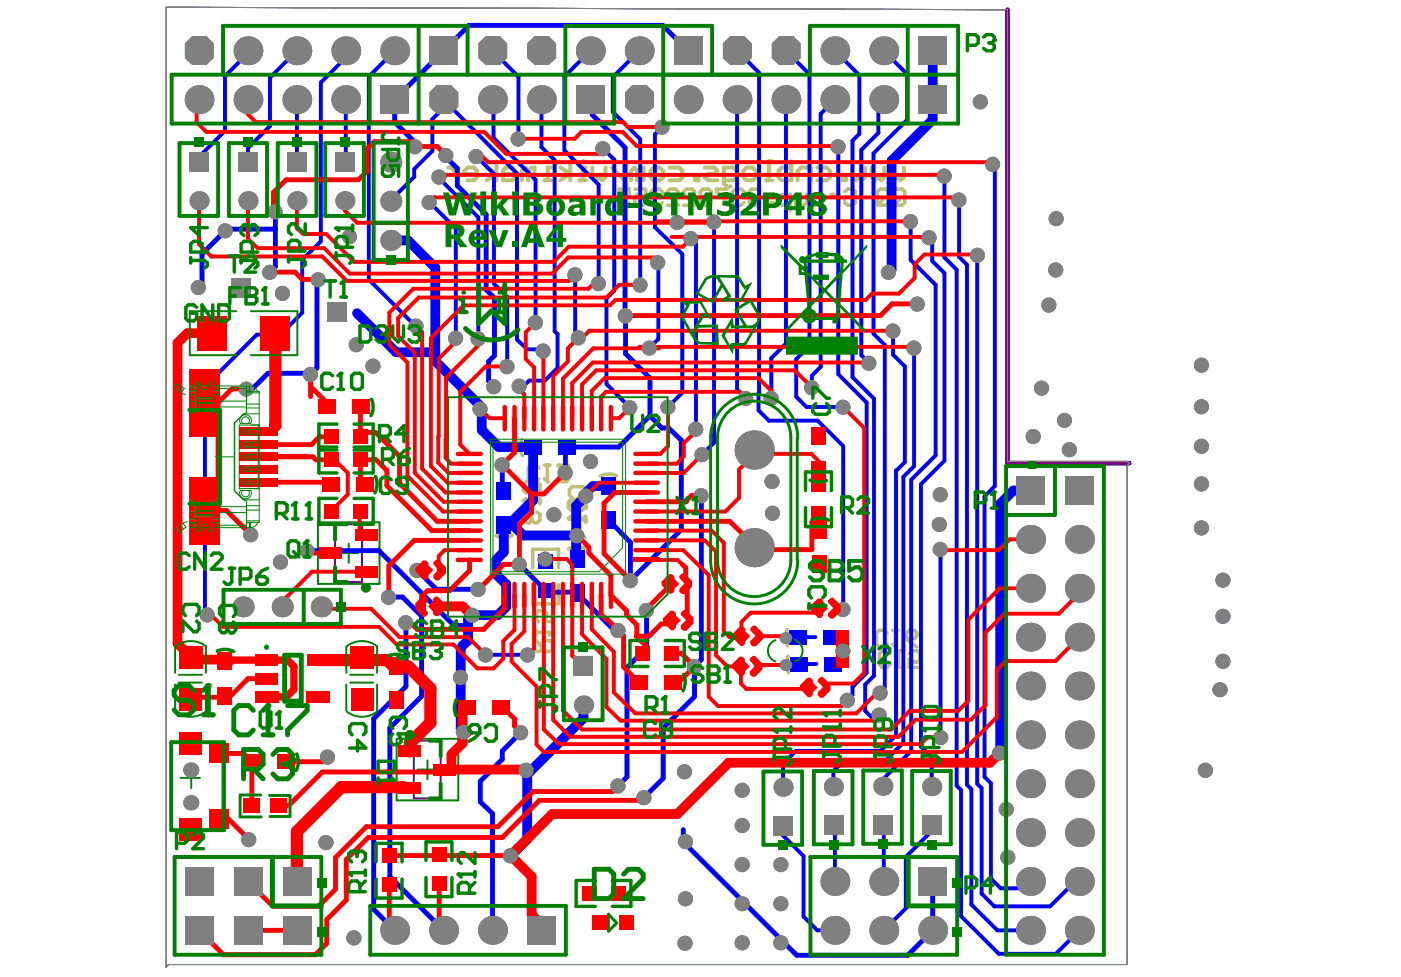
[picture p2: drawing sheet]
<svg xmlns="http://www.w3.org/2000/svg" width="287mm" height="200mm" viewBox="0 0 287 200" stroke-linecap="round" stroke-linejoin="round" font-family="sans-serif">
<path d="M34 1.5l172.3 .5v92.5h24.6l.3 .3-.4 .5v102.2h-196.3l-.5 .5z" fill="none" stroke="#808080" stroke-width=".2"/>
<path d="M65.1 106.9h12.6v12.6h-12.6zM69.4 113.2h3.9M71.4 111.3v3.9M36.9 159.3h4.1M39.1 157.5v3.9M81.2 151.3h12.6v12.6h-12.6zM85.5 157.6h3.9M87.5 155.7v3.9" fill="none" stroke="#008000" stroke-width=".4"/>
<path d="M68.6 107.3h5.5v11.8h-5.5zM35 152h10.6v18h-10.6zM84.7 151.7h5.5v11.8h-5.5z" fill="none" stroke="#800080" stroke-width=".4"/>
<path d="M206.3 2v92.5M206.3 94.8h24.9" fill="none" stroke="#800080" stroke-width="1"/>
<path d="M109 116.2v-3.8h5.3v3.8M109 119.7v3.9h5.3M114.3 119.7v3.7M181.6 129.6l-.6-.6h-1.1l-.5 .6v2.2l.5 .6h1.1l.6-.6M182.7 129h1.1M183.3 129v3.4" fill="none" stroke="#c0c073" stroke-width=".7"/>
<circle cx="183.3" cy="132.4" r=".35" fill="#c0c073"/>
<path d="M107.1 102.5h3.4M107.7 100.9l-.6-.6v-1.1l.6-.6h2.2l.6 .6v1.1l-.6 .6M110.5 102v1.1M182.7 131.8l.6 .6M185.5 130.7l1.1 1.1 1.1 .6M185.5 129.6l.6-.6h1.1l.5 .6v.5l-.5 .6h-1.7z" fill="none" stroke="#c0c073" stroke-width=".7"/>
<circle cx="107.1" cy="102.5" r=".35" fill="#c0c073"/>
<path d="M107.7 102l-.6 .5M107.7 104.8l-.6 .5v1.1l.6 .6h.5" fill="none" stroke="#c0c073" stroke-width=".7"/>
<circle cx="108.2" cy="107" r=".35" fill="#c0c073"/>
<path d="M108.8 106.4l-.6 .6M108.8 105.9v.5M109.9 104.8l.6 .5v1.1l-.6 .6h-.5l-.6-.6M116.5 103.5h3.4M117.1 101.9l-.6-.6v-1.1l.6-.6h2.2l.6 .6v1.1l-.6 .6M119.9 103v1.1" fill="none" stroke="#c0c073" stroke-width=".7"/>
<circle cx="116.5" cy="103.5" r=".35" fill="#c0c073"/>
<path d="M116.5 106.3h3.4M117.1 103l-.6 .5M119.9 105.8v1.1" fill="none" stroke="#c0c073" stroke-width=".7"/>
<circle cx="116.5" cy="106.3" r=".35" fill="#c0c073"/>
<path d="M116.3 106.1h3.4M116.9 104.5l-.6-.6v-1.1l.6-.6h2.2l.6 .6v1.1l-.6 .6M117.1 105.8l-.6 .5M119.7 105.6v1.1" fill="none" stroke="#c0c073" stroke-width=".7"/>
<circle cx="116.3" cy="106.1" r=".35" fill="#c0c073"/>
<path d="M116.9 105.6l-.6 .5M119.7 110h-3.4l1.7-1.6v2.2M182.2 133.8l-.6-.6h-1.1l-.5 .6v2.2l.5 .6h1.1l.6-.6M183.3 133.2h1.1M183.9 133.2v3.4" fill="none" stroke="#c0c073" stroke-width=".7"/>
<circle cx="183.9" cy="136.6" r=".35" fill="#c0c073"/>
<path d="M110.3 95.8l-.6-.6h-1.1l-.5 .6v2.2l.5 .6h1.1l.6-.6M111.4 95.2h1.1M112 95.2v3.4M183.3 136l.6 .6M186.1 133.8l.6-.6h1.1l.5 .6v1.1l-.5 .6h-.6l-1.1-.6v1.7h2.2" fill="none" stroke="#c0c073" stroke-width=".7"/>
<circle cx="112" cy="98.6" r=".35" fill="#c0c073"/>
<path d="M111.4 98l.6 .6M116.4 95.2h-2.2l2.2 2.3v.5l-.5 .6h-1.1l-.6-.6M109.7 133.3h3.3v-1.6l-.5-.6h-1.2l-.5 .6v1.6M109.7 131.1l1.1 1.1M109.7 128.9v1.1M109.7 129.4h3.3" fill="none" stroke="#c0c073" stroke-width=".7"/>
<circle cx="113" cy="129.4" r=".35" fill="#c0c073"/>
<g fill="none" stroke="#c0c073" stroke-width=".7">
<path d="M155.6 39.2l-.5-.5h-1.2l-.5 .5v.6M157.9 39.8h.5v.6h-.5zM162.9 39.8v2.2h1.6l.6-.5v-1.7M170.1 39.8h.6l1.1 1.1M171.8 39.8v2.2M172.9 39.2l.6-.5h1.1l.5 .5v2.3l-.5 .5h-1.1l-.6-.5v-1.1h1.1M179.6 39.2l.6-.5h1.1l.5 .5v2.3l-.5 .5h-1.1l-.6-.5zM182.9 39.2l.6-.5h1.1l.6 .5v2.3l-.6 .5h-1.1l-.6-.5zM157.9 41.5h.5v.5h-.5zM161.8 42h-1.7l-.6-.5v-1.1l.6-.6h1.7v3.3M166.2 40.4l.6-.6h1.1l.5 .6v1.1l-.5 .5h-1.1l-.6-.5zM180.7 40.9l-1.1 1.1"/>
<path d="M184.1 40.9l-1.2 1.1M113 129.4l-.5 .6M113 125v2.2h-1.7l.6-1.1v-.6l-.6-.5h-1.1l-.5 .5v1.1l.5 .6"/>
</g>
<circle cx="153.4" cy="39.8" r=".35" fill="#c0c073"/>
<g fill="none" stroke="#c0c073" stroke-width=".7">
<path d="M126.6 38.7h2.3v1.7l-1.2-.6h-.5l-.6 .6v1.1l.6 .5h1.1l.6-.5M130 38.7h2.2v1.7l-1.1-.6h-.6l-.5 .6v1.1l.5 .5h1.1l.6-.5M138.9 39.2l-.6-.5h-1.1l-.5 .5v.6l2.2 2.2h-2.2M142.2 39.2l-.5-.5h-1.1l-.6 .5v.6l2.2 2.2h-2.2M148.9 38.7h-2.2v.5l2.2 2.3v.5M153.4 39.8l.5 .6M133.3 40.4h1.7l.6-.6v-.6l-.6-.5h-1.1l-.6 .5v2.3l.6 .5h1.1l.6-.5M143.9 40.4h1.1M143.9 40.4l-.5 .5v.6l.5 .5h1.1l.6-.5v-.6l-.6-.5M143.9 40.4l-.5-.6v-.6l.5-.5h1.1l.6 .5v.6l-.6 .6M150 40.4h1.7l.6-.6v-.6l-.6-.5h-1.1l-.6 .5v2.3l.6 .5h1.1l.6-.5M153.9 40.4h.6"/>
<path d="M153.9 40.4l-.5 .5v.6l.5 .5h1.2l.5-.5"/>
</g>
<g fill="none" stroke="#c0c073" stroke-width=".8">
<path d="M118.6 36.9h1.3M119.9 34.3h-.6v2.6M121.3 34.3v2l.7 .6 .7-.6 .6 .6 .7-.6v-2M125.3 34.3l2.6 2.6M130.5 35l.7-.7h.6v2.6M130.5 35v1.9M130.5 35l-.6-.7-.7 .7v1.9M133.8 34.3h1.3l.7 .7v1.3l-.7 .6h-1.3l-.6-.6v-1.3zM137.1 34.3h2l.6 .7v1.3l-.6 .6h-2M142.3 36.3h.7v.6h-.7zM144.3 34.3h2l.6 .7-.6 .6h-1.3l-.7 .7 .7 .6h1.9M148.2 36.9h2l.7-.6v-1.3l-.7-.7h-2v3.3l.7 .6h.7"/>
<path d="M152.8 34.3h1.3l.7 .7v1.3l-.7 .6h-1.3l-.6-.6v-1.3zM156.8 36.9h1.3M158.1 33h-.7v3.9M162 33v3.9h-2l-.6-.6v-1.3l.6-.7h2M163.3 36.9v-1.9l.7-.7h2v2.6M167.3 34.3h1.9l.7 .7v1.3l-.7 .6h-1.9M172.5 36.3h.7v.6h-.7zM174.5 34.3v2l.6 .6 .7-.6 .6 .6 .7-.6v-2M178.4 34.3v2l.7 .6 .6-.6 .7 .6 .6-.6v-2M182.3 34.3v2l.7 .6 .7-.6 .6 .6 .7-.6v-2"/>
</g>
<circle cx="119.3" cy="33" r=".4" fill="#c0c073"/>
<path d="M111.4 36.9h1.3M112.7 34.3h-.6v2.6M114.7 34.3l2 1.3-2 1.3M116.7 33v3.9" fill="none" stroke="#c0c073" stroke-width=".8"/>
<circle cx="112.1" cy="33" r=".4" fill="#c0c073"/>
<path d="M91.7 34.3h.7l1.3 1.3M93.7 34.3v2.6M97.6 35.6h-2.6v-.6l.7-.7h1.3l.6 .7v1.3l-.6 .6h-1.3M99.6 34.3l2 1.3-2 1.3M101.6 33v3.9M104.8 34.3h-1.3l-.6 .7v1.9h1.9l.7-.6-.7-.7h-1.9M108.1 35l.7-.7h.6v2.6M108.1 35v1.9M108.1 35l-.6-.7-.7 .7v1.9" fill="none" stroke="#c0c073" stroke-width=".8"/>
<path d="M106.9 89.9a3.8 3.8 0 0 0 .1 3.4M126.2 97.4a3.8 3.8 0 0 0-3.3 .1M104.9 109.6a3.8 3.8 0 0 1-3.4 .1M119.7 112.3a3.8 3.8 0 0 0-3.3 .1M161.2 128.9a3.8 3.8 0 0 0 0 3.3M161.4 134.4a3.8 3.8 0 0 0 0 3.3" fill="none" stroke="#c0c073" stroke-width=".7"/>
<path d="M34 1.5l172.3 .5v92.5h24.6l.3 .3-.4 .5v102.2h-196.3l-.5 .5z" fill="none" stroke="#808080" stroke-width=".2"/>
<path d="M41.4 58.1l-1.4 1.3M46.5 46.9l-.3 .3M50.5 79.6h1.2" fill="none" stroke="#00f" stroke-width="1"/>
<path d="M50.8 10.4v.5" fill="none" stroke="#00f" stroke-width=".8"/>
<circle cx="60.8" cy="32.1" r=".4" fill="#00f"/>
<g fill="none" stroke="#00f" stroke-width="1">
<path d="M140.9 10.4l-5.2-5.2h-39.7l-15.2 15.2v4.6l4.2 4.2v.8M91.3 31.8h-.4l2.7 2.7v3.5l5.9 5.9v15.4l1.7 1.7v11.8l-1.2 1.2v4l1.1 1.1M120.9 20.4l.4 .4v2.7l6.7 6.7 .1 42.2 5 5v7.7M46.2 47.2l-4.8 4.8v6.1M46.5 46.9h9.9M56.4 43.3v11.3l-1.1 1.1M64.9 58.4v16.9l-1.3 1.3M63.6 76.4h-8.7l-3.2 3.2M102.8 95.1v4.6l.3 .3M133.1 85.1l-6.4 6.4h-10.6l-.4 .4v4.8M133.1 85.1l2.4 2.5h1.4l2.6 2.5v18.3l-10.4 10.4v-7.8l-4.4-4.5M62.9 112.7h14.7l15.3 15.3h2.9"/>
<path d="M85.4 116.7l3.9 3.9h8.6M106.3 115.5l5.7 5.7h5.9l7.9 7.8h.8M143.6 101.4v33.6l-1.4 1.4v6.2l-6.4 6.5v10.3l-3.9 3.9M79.6 122.2h2.8l3.9 3.9v16.4l-6.5 6.6v30.4l11 11M83.1 127.4v13.1l-6.6 6.7v39l4.3 4.3M132.4 124.9v7.7l-4 4v22.5l-1.8 1.8M106.8 150.2l-.2-.2-3.8 3.8v1.7l-4.5 4.5v4.2l2.5 2.4v23.9M139.9 169.9v2.5l23.2 23.2h22.7l5.1-5.1v-10"/>
</g>
<g fill="none" stroke="#00f" stroke-width=".8">
<path d="M50.8 10.9l-4.7 4.7v11.2l-5.3 5.3M60.8 10.4l-5.5 5.5v9.9l-4.5 4.5v1.8M70.8 10.4v1.4l-5.1 5.1v32.5l-3.8 3.8v10.8l-4.5 4.5h-4.8l-10.6 10.6v46.8M80.8 10.4l-5.3 5.3v41.5l9.5 9.5h.2M100.8 10.4l5.3 5.3v13.4l-.7-.7h.7M120.9 10.4l-5.4 5.3v15.1l7.1 7v20.2M130.9 10.4l-5.4 5.4v7.1l5.6 5.6v29.8h.4M150.9 10.4l4.5 4.5-.1 69.1 2.1 2.1h10l5.2 5.2v33.4M160.9 10.4l4.8 4.8v55.6l-2.7 2.7v7.7l2.1 2.1h7.5M170.9 10.4l5 5v12l-1.4 1.4v48.4l4.4 4.4v56.7l-1.8 1.8v5.5l1.2 1.2 .4-.4h1.3M180.9 10.4l4.8 4.8v9.3l-6.9 6.9v36.9l2.3 2.3v71.2M60.8 20.4v11.7"/>
<path d="M70.8 20.4l.1 11.7M88.9 35.5l9 9v24.8M97.5 32l3.6 3.6v22.5l2.7 2.7v14.2M100.8 20.4l.2 .2v7.6l8.6 8.6v29.2M110.8 20.4v9.7l2.7 2.7v35l.6 .6v6.9l-2.6 2.6h-3.2l-1.1 1.1h-.9M123.5 30.4l2.3 2.3v26.8l-1.6 1.6v17.5l4.8 4.8M135.6 26l-1.5 1.5v19l5.6 5.5v28.4l-2.9 2.9M150.9 20.4v59.3l1.8 1.8M160.9 20.4v49.9l-3 3v8.2M170.5 29.9l1.1 .1v46.6l5.8 5.8v55.3l-2.9 2.9v1.7l-1 1M170.9 20.4l-2.9 2.9v51.8l-1.8 1.8v2.4M179.8 22.3v4.9l-3.5 3.5v42l1.6 1.6"/>
<path d="M193.3 36v16.7l2.5 2.5v105.7l.9 .9v25.8l7.8 7.7h11.7l4.8-4.8h-1.3M203.3 33.6l.4 .4v65.5l-2.1 2.1v57.5l1.3 1.3v19.5l2 2h4.7l1.4-1.4M79.8 41.2l5-5v-1.6l3.7-3.7v-6.5l2.3-2.3v-1.7l15 15.1v34l2.1 2h3.1l.2 .3M87.9 41.4l5.4 5.4v22.4l.5-.5M117.7 56.2v11.4l.6 .6-.4 .4 .5 .5M134.7 53.7l.1 15.7-1.8 1.8M141.5 48.8l1 1v38M146.2 45.4v45.2l-2.4 2.4M186.4 44.9v8.3l5.1 5.1v34.9l-5 5v55.6l-5.8 5.8v1.4M190.2 48.6l.6 1.1v3.7l2.5 2.5v38.4l-4.8 4.8v53.8l2.2 2.2v6M196.3 40.9v11.7l1.6 1.6v106.5l.9 .9v23.6l5.4 5.3h6.8M200.1 52.2l-.1 108.3 1 .9v21.6l2.6 2.6h11.4l5.1-5.1h.9"/>
<path d="M98 69.3v.8M182.8 67.7v4.9l2.4 2.4v19.6l-1.8 1.7v54.3l-3.2 3.2h-17.3l-2.6 2.6v4.8M187.1 71.2v24.2l-2.2 2.2v54.5l-3.5 3.5h-8.5l-2.3 2.3v3.2M98.6 83.4l-.3 .3M111.6 114.4v.4M192.5 112.4l.1 38.6M42.5 125.8l.1 .1M100.2 134h7.8M166.9 130.4h-5.8l-.1 .2M167.1 135.9h-6l-.1 .2M160.3 169v2.1l4.2 4.2v12.4l2.8 2.8h3.6M170.6 168.9l.3 .3v11.3"/>
<path d="M180.7 168.8l.2 .2v11.5M190.7 168.9v1.3l-5.3 5.3v10.5l-4.5 4.5"/>
</g>
<path d="M190.9 10.4v14.1l-8.4 8.4v22.3l-.6 .6M79.8 49.2h3.7l5.6 5.6v19.1l9.5 9.5v4.6l3.5 3.5h7v10.9l-4.6 4.6M73.1 64.1l8 8h8M124.7 99.5h-3.3l-1.5 1.4M104.5 107h-1.4v6l-1.5 1.5v3.1l2 2v4.6l-1.7 1.7h-5.2M104.5 107l2.6 2.6h11M119.9 101.5l-2 2v10.7M211 100.4h-3.5l-2.7 2.7v51M94.3 132.8v16.5l.6 .6M96.6 125.8l-.8 .8v4.5l-1.2 1.1M119.4 144.3v2.8l-11.5 11.5v13.2l-3.4 3.4M204.6 154l-.2 .2h.3" fill="none" stroke="#00f" stroke-width="2"/>
<g fill="#808080">
<circle cx="62.8" cy="112.8" r="1.55"/>
<circle cx="85.4" cy="116.8" r="1.55"/>
<circle cx="79.5" cy="122.3" r="1.55"/>
<circle cx="173.5" cy="143.4" r="1.55"/>
<circle cx="180" cy="146.4" r="1.55"/>
<circle cx="180.2" cy="141.9" r="1.55"/>
<circle cx="172.6" cy="124.8" r="1.55"/>
<circle cx="166.2" cy="79.4" r="1.55"/>
<circle cx="172.6" cy="83.4" r="1.55"/>
<circle cx="171.6" cy="30.1" r="1.55"/>
<circle cx="177.9" cy="74.4" r="1.55"/>
<circle cx="186.4" cy="45.4" r="1.55"/>
<circle cx="83.1" cy="127.5" r="1.55"/>
<circle cx="94.3" cy="138.7" r="1.55"/>
<circle cx="99.4" cy="134.1" r="1.55"/>
<circle cx="94.9" cy="149.9" r="1.55"/>
<circle cx="51.3" cy="109.5" r="1.55"/>
<circle cx="142.1" cy="136.5" r="1.55"/>
<circle cx="97.5" cy="32.1" r="1.55"/>
<circle cx="106.1" cy="28.5" r="1.55"/>
<circle cx="89.9" cy="36.3" r="1.55"/>
<circle cx="123.4" cy="30.5" r="1.55"/>
<circle cx="135.5" cy="26.1" r="1.55"/>
<circle cx="181.9" cy="55.8" r="1.55"/>
<circle cx="152.6" cy="81.6" r="1.55"/>
<circle cx="157.8" cy="81.6" r="1.55"/>
<circle cx="146.1" cy="45.5" r="1.55"/>
<circle cx="187.8" cy="62.3" r="1.55"/>
<circle cx="192.6" cy="151" r="1.55"/>
<circle cx="138.6" cy="45.6" r="1.55"/>
<circle cx="46.1" cy="47.3" r="1.55"/>
<circle cx="55.2" cy="55.8" r="1.55"/>
<circle cx="65.1" cy="57.3" r="1.55"/>
<circle cx="106.6" cy="150" r="1.55"/>
<circle cx="107.7" cy="157.7" r="1.55"/>
<circle cx="126.5" cy="160.9" r="1.55"/>
<circle cx="131.8" cy="163.3" r="1.55"/>
<circle cx="182.8" cy="67.8" r="1.55"/>
<circle cx="187.1" cy="71.3" r="1.55"/>
<circle cx="190.2" cy="48.7" r="1.55"/>
<circle cx="193.3" cy="36.1" r="1.55"/>
<circle cx="196.3" cy="41" r="1.55"/>
<circle cx="200.1" cy="52.3" r="1.55"/>
<circle cx="203.2" cy="33.7" r="1.55"/>
<circle cx="192.5" cy="112.5" r="1.55"/>
<circle cx="192.3" cy="107.4" r="1.55"/>
<circle cx="192.5" cy="101.3" r="1.55"/>
<circle cx="204.6" cy="154.2" r="1.55"/>
<circle cx="159.8" cy="193" r="1.55"/>
<circle cx="246.8" cy="157.7" r="1.55"/>
<circle cx="159.8" cy="177" r="1.55"/>
<circle cx="159.8" cy="185" r="1.55"/>
<circle cx="151.9" cy="193" r="1.55"/>
<circle cx="151.9" cy="185" r="1.55"/>
<circle cx="206.3" cy="175.5" r="1.55"/>
<circle cx="206" cy="165.7" r="1.55"/>
<circle cx="218.9" cy="92.1" r="1.55"/>
<circle cx="249.8" cy="141.2" r="1.55"/>
<circle cx="217.9" cy="86.1" r="1.55"/>
<circle cx="211.5" cy="89.4" r="1.55"/>
<circle cx="246" cy="91.4" r="1.55"/>
<circle cx="151.9" cy="161.8" r="1.55"/>
<circle cx="151.9" cy="169" r="1.55"/>
<circle cx="151.9" cy="177" r="1.55"/>
<circle cx="140.2" cy="193.1" r="1.55"/>
<circle cx="140.3" cy="184" r="1.55"/>
<circle cx="140.3" cy="172.3" r="1.55"/>
<circle cx="140.1" cy="158" r="1.55"/>
<circle cx="246" cy="108.1" r="1.55"/>
<circle cx="246" cy="99.1" r="1.55"/>
<circle cx="91.3" cy="31.9" r="1.55"/>
<circle cx="57.8" cy="60.1" r="1.55"/>
<circle cx="158.1" cy="105.1" r="1.55"/>
<circle cx="76.3" cy="75" r="1.55"/>
<circle cx="120.9" cy="94.5" r="1.55"/>
<circle cx="113.4" cy="105.4" r="1.55"/>
<circle cx="71.5" cy="48.5" r="1.55"/>
<circle cx="40.6" cy="58.9" r="1.55"/>
<circle cx="72.9" cy="70.6" r="1.55"/>
<circle cx="101.1" cy="79.2" r="1.55"/>
<circle cx="158" cy="98.6" r="1.55"/>
<circle cx="250.4" cy="126.2" r="1.55"/>
<circle cx="250.4" cy="135.4" r="1.55"/>
<circle cx="246" cy="74.8" r="1.55"/>
<circle cx="213.2" cy="79.5" r="1.55"/>
<circle cx="246" cy="83.3" r="1.55"/>
<circle cx="200.7" cy="20.8" r="1.55"/>
<circle cx="216.2" cy="44.8" r="1.55"/>
<circle cx="216.1" cy="55.3" r="1.55"/>
<circle cx="214.7" cy="62.5" r="1.55"/>
<circle cx="106.3" cy="79.1" r="1.55"/>
<circle cx="118.4" cy="69.2" r="1.55"/>
<circle cx="128.9" cy="83.5" r="1.55"/>
<circle cx="103.8" cy="75.1" r="1.55"/>
<circle cx="117.7" cy="56.3" r="1.55"/>
<circle cx="142.4" cy="87.9" r="1.55"/>
<circle cx="143.7" cy="93.1" r="1.55"/>
<circle cx="111.2" cy="71.9" r="1.55"/>
<circle cx="109.6" cy="66.1" r="1.55"/>
<circle cx="143.5" cy="101.5" r="1.55"/>
<circle cx="87.9" cy="41.5" r="1.55"/>
<circle cx="85.2" cy="66.8" r="1.55"/>
<circle cx="98.3" cy="83.8" r="1.55"/>
<circle cx="119.9" cy="101.6" r="1.55"/>
<circle cx="118.1" cy="109.7" r="1.55"/>
<circle cx="106.3" cy="115.6" r="1.55"/>
<circle cx="102.8" cy="95.2" r="1.55"/>
<circle cx="115.7" cy="96.8" r="1.55"/>
<circle cx="67" cy="155" r="1.55"/>
<circle cx="129" cy="118.9" r="1.55"/>
<circle cx="104.5" cy="175.2" r="1.55"/>
<circle cx="111.6" cy="114.5" r="1.55"/>
<circle cx="85" cy="30.1" r="1.55"/>
<circle cx="56.3" cy="43.4" r="1.55"/>
<circle cx="136.7" cy="83.4" r="1.55"/>
<circle cx="132.9" cy="71.3" r="1.55"/>
<circle cx="122.5" cy="58.1" r="1.55"/>
<circle cx="128" cy="64.7" r="1.55"/>
<circle cx="134.6" cy="53.8" r="1.55"/>
<circle cx="42.4" cy="125.9" r="1.55"/>
<circle cx="50.4" cy="79.7" r="1.55"/>
<circle cx="131" cy="58.4" r="1.55"/>
<circle cx="57.4" cy="115.1" r="1.55"/>
<circle cx="96.7" cy="126" r="1.55"/>
<circle cx="97.9" cy="120.7" r="1.55"/>
<circle cx="141.4" cy="48.9" r="1.55"/>
<circle cx="132.3" cy="125" r="1.55"/>
<circle cx="250.4" cy="118.8" r="1.55"/>
<circle cx="172.6" cy="133.3" r="1.55"/>
<circle cx="63.5" cy="76.7" r="1.55"/>
<circle cx="93.3" cy="69.3" r="1.55"/>
<circle cx="97.9" cy="69.4" r="1.55"/>
<circle cx="108" cy="134.1" r="1.55"/>
<circle cx="126.5" cy="129.1" r="1.55"/>
<circle cx="50.9" cy="171.9" r="1.55"/>
<circle cx="66.7" cy="172.5" r="1.55"/>
<circle cx="72.4" cy="192" r="1.55"/>
<circle cx="40.8" cy="41.1" r="1.95"/>
<circle cx="50.8" cy="41.1" r="1.95"/>
<circle cx="160.3" cy="161.2" r="1.95"/>
<circle cx="160.8" cy="136.1" r="1.2"/>
<circle cx="160.8" cy="130.6" r="1.2"/>
<circle cx="170.6" cy="161.1" r="1.95"/>
<circle cx="49.8" cy="124.2" r="2.15"/>
<circle cx="57.8" cy="124.2" r="2.15"/>
<circle cx="65.8" cy="124.2" r="2.15"/>
<circle cx="39" cy="164.4" r="1.55"/>
<circle cx="70.6" cy="41.1" r="1.95"/>
<circle cx="60.8" cy="41.1" r="1.95"/>
<circle cx="70.8" cy="10.4" r="2.95"/>
<circle cx="60.8" cy="10.4" r="2.95"/>
<circle cx="130.9" cy="10.4" r="2.95"/>
<circle cx="120.9" cy="10.4" r="2.95"/>
<circle cx="170.9" cy="10.4" r="2.95"/>
<circle cx="180.7" cy="161" r="1.95"/>
<circle cx="190.7" cy="161.1" r="1.95"/>
<circle cx="221" cy="170.5" r="2.95"/>
<circle cx="221" cy="130.4" r="2.95"/>
<circle cx="39" cy="157.7" r="1.55"/>
<circle cx="90.8" cy="190.5" r="2.95"/>
<circle cx="100.8" cy="190.5" r="2.95"/>
<circle cx="170.9" cy="190.5" r="2.95"/>
<circle cx="154.4" cy="92.1" r="4"/>
<circle cx="190.9" cy="190.5" r="2.95"/>
<circle cx="221" cy="190.5" r="2.95"/>
<circle cx="221" cy="160.5" r="2.95"/>
<circle cx="221" cy="150.5" r="2.95"/>
<circle cx="221" cy="140.4" r="2.95"/>
<circle cx="221" cy="120.4" r="2.95"/>
<circle cx="221" cy="110.4" r="2.95"/>
<circle cx="40.8" cy="20.4" r="2.95"/>
<circle cx="70.8" cy="20.4" r="2.95"/>
<circle cx="60.8" cy="20.4" r="2.95"/>
<circle cx="100.8" cy="20.4" r="2.95"/>
<circle cx="119.4" cy="144.3" r="1.95"/>
<circle cx="140.9" cy="20.4" r="2.95"/>
<circle cx="170.9" cy="180.5" r="2.95"/>
<circle cx="170.9" cy="20.4" r="2.95"/>
<circle cx="160.9" cy="20.4" r="2.95"/>
<circle cx="150.9" cy="20.4" r="2.95"/>
<circle cx="154.4" cy="112.1" r="4"/>
<circle cx="221" cy="180.5" r="2.95"/>
<circle cx="80" cy="49.2" r="2.15"/>
<circle cx="80" cy="41.2" r="2.15"/>
<circle cx="80" cy="33.2" r="2.15"/>
<circle cx="80.8" cy="10.4" r="2.95"/>
<circle cx="50.8" cy="10.4" r="2.95"/>
<circle cx="211" cy="170.5" r="2.95"/>
<circle cx="211" cy="130.4" r="2.95"/>
<circle cx="180.9" cy="10.4" r="2.95"/>
<circle cx="80.8" cy="190.5" r="2.95"/>
<circle cx="180.9" cy="190.5" r="2.95"/>
<circle cx="211" cy="190.5" r="2.95"/>
<circle cx="211" cy="160.5" r="2.95"/>
<circle cx="211" cy="150.5" r="2.95"/>
<circle cx="211" cy="140.4" r="2.95"/>
<circle cx="211" cy="120.4" r="2.95"/>
<circle cx="211" cy="110.4" r="2.95"/>
<circle cx="110.8" cy="20.4" r="2.95"/>
<circle cx="50.8" cy="20.4" r="2.95"/>
<circle cx="180.9" cy="180.5" r="2.95"/>
<circle cx="211" cy="180.5" r="2.95"/>
<circle cx="180.9" cy="20.4" r="2.95"/>
</g>
<g fill="#808080">
<path d="M38.7 31.2h4v3.9h-4z" fill-rule="evenodd"/>
<path d="M47.5 57h3.9v3.9h-3.9z" fill-rule="evenodd"/>
<path d="M48.8 31.2h3.9v4h-3.9z" fill-rule="evenodd"/>
<path d="M158.4 167.1h3.9v3.9h-3.9z" fill-rule="evenodd"/>
<path d="M168.7 167h3.9v3.9h-3.9z" fill-rule="evenodd"/>
<path d="M37.8 8.9l1.5-1.5h3l1.5 1.5v3l-1.5 1.4h-3l-1.5-1.4z" fill-rule="evenodd"/>
<path d="M68.6 31.2h3.9v3.9h-3.9z" fill-rule="evenodd"/>
<path d="M58.8 31.3h3.9v3.9h-3.9z" fill-rule="evenodd"/>
<path d="M97.9 8.9l1.5-1.5h2.9l1.5 1.5v3l-1.5 1.4h-2.9l-1.5-1.4z" fill-rule="evenodd"/>
<path d="M87.9 7.4h5.9v5.9h-5.9z" fill-rule="evenodd"/>
<path d="M138 7.4h5.9v5.9h-5.9z" fill-rule="evenodd"/>
<path d="M158 8.9l1.5-1.5h2.9l1.5 1.5v3l-1.5 1.4h-2.9l-1.5-1.4z" fill-rule="evenodd"/>
<path d="M148 8.9l1.5-1.5h2.9l1.5 1.5v3l-1.5 1.4h-2.9l-1.5-1.4z" fill-rule="evenodd"/>
<path d="M178.8 166.9h3.9v3.9h-3.9z" fill-rule="evenodd"/>
<path d="M188.8 167h3.9v3.9h-3.9z" fill-rule="evenodd"/>
<path d="M188 7.4h5.9v5.9h-5.9z" fill-rule="evenodd"/>
<path d="M37.8 187.5h6v5.9h-6z" fill-rule="evenodd"/>
<path d="M57.9 187.5h5.9v5.9h-5.9z" fill-rule="evenodd"/>
<path d="M67.1 61.9h3.9v3.9h-3.9z" fill-rule="evenodd"/>
<path d="M117.4 134.4h4v3.9h-4z" fill-rule="evenodd"/>
<path d="M218 97.4h5.9v5.9h-5.9z" fill-rule="evenodd"/>
<path d="M37.8 177.5h6v5.9h-6z" fill-rule="evenodd"/>
<path d="M57.9 177.5h5.9v5.9h-5.9z" fill-rule="evenodd"/>
<path d="M87.9 18.9l1.5-1.5h2.9l1.5 1.5v3l-1.5 1.4h-2.9l-1.5-1.4z" fill-rule="evenodd"/>
<path d="M128 18.9l1.5-1.5h2.9l1.5 1.5v3l-1.5 1.4h-2.9l-1.5-1.4z" fill-rule="evenodd"/>
<path d="M117.9 17.4h6v5.9h-6z" fill-rule="evenodd"/>
<path d="M188 177.5h5.9v5.9h-5.9z" fill-rule="evenodd"/>
<path d="M188 17.4h5.9v5.9h-5.9z" fill-rule="evenodd"/>
<path d="M107.9 8.9l1.5-1.5h2.9l1.5 1.5v3l-1.5 1.4h-2.9l-1.5-1.4z" fill-rule="evenodd"/>
<path d="M47.9 187.5h5.9v5.9h-5.9z" fill-rule="evenodd"/>
<path d="M107.9 187.5h5.9v5.9h-5.9z" fill-rule="evenodd"/>
<path d="M208 97.4h5.9v5.9h-5.9z" fill-rule="evenodd"/>
<path d="M47.9 177.5h5.9v5.9h-5.9z" fill-rule="evenodd"/>
<path d="M77.9 17.4h5.9v5.9h-5.9z" fill-rule="evenodd"/>
</g>
<g fill="#00f">
<path d="M110.2 119.4h3v3h-3z" fill-rule="evenodd"/>
<path d="M110.2 113.4h3v3h-3z" fill-rule="evenodd"/>
<path d="M161.6 128.9h3.5v3h-3.5z" fill-rule="evenodd"/>
<path d="M168.6 128.9h3.5v3h-3.5z" fill-rule="evenodd"/>
<path d="M168.8 134.4h3.5v3h-3.5z" fill-rule="evenodd"/>
<path d="M101.6 105.7h3v3.5h-3z" fill-rule="evenodd"/>
<path d="M107.3 90h3.5v3h-3.5z" fill-rule="evenodd"/>
<path d="M116.6 119.6h3v3.5h-3z" fill-rule="evenodd"/>
<path d="M116.6 112.6h3v3.5h-3z" fill-rule="evenodd"/>
<path d="M123.2 104.7h3v3.5h-3z" fill-rule="evenodd"/>
<path d="M123.2 97.7h3v3.5h-3z" fill-rule="evenodd"/>
<path d="M114.3 90h3.5v3h-3.5z" fill-rule="evenodd"/>
<path d="M101.6 98.7h3v3.5h-3z" fill-rule="evenodd"/>
<path d="M161.8 134.4h3.5v3h-3.5z" fill-rule="evenodd"/>
</g>
<path d="M40.3 25l2 2M40.8 20.4l-.5 .5M40.8 50l2.5 2.5" fill="none" stroke="#f00" stroke-width=".8"/>
<path d="M46.4 104.5l5 4.9M49.9 154.3l1.7 1.7M46.8 167.7l4.2 4.2" fill="none" stroke="#f00" stroke-width="1"/>
<path d="M47.6 135.1l-.9 .9" fill="none" stroke="#f00" stroke-width="1.5"/>
<circle cx="52.8" cy="98.8" r=".5" fill="#f00"/>
<path d="M56 39.4v3.5l.4 .4M55.3 55.7h5.1M47.5 79.6h3M57.1 165h2M59.2 192.1h1.6" fill="none" stroke="#f00" stroke-width="1"/>
<path d="M50.8 23.4l1.6 1.6M50.8 48.9l2 1.9M50.8 40v1.1M57.8 123.1v1.1" fill="none" stroke="#f00" stroke-width=".8"/>
<path d="M54.6 135.1h4.3l1.3 1.3v4.7" fill="none" stroke="#f00" stroke-width="1.5"/>
<circle cx="60.8" cy="32.1" r=".4" fill="#f00"/>
<g fill="none" stroke="#f00" stroke-width="1">
<path d="M75.2 35l-1.8 1.8M63.7 79.2l3.7 3.7M67.2 98.7l.5 .4M67.4 89.8l.4-.4h-2.4l-1.6 1.6M73.7 88.5h3.2M73.8 98.2l.9 .9M73.9 83.3l-.1 .1M79.2 96.3v3.1M62.9 112.7l.5 .5h4.4M83.1 127.4h.9M86.3 122.1v1.2M67.1 155l-1 1"/>
<path d="M66.9 193.2l-2.3 2.3"/>
</g>
<path d="M70.8 32l.1 .1M62.1 47.9h4.7M70.6 41.1v2l2.5 2.5M70.9 40v2.8M81.5 65.1v3.7M71.2 96.8v4.4M65.8 124.2l.4 .4" fill="none" stroke="#f00" stroke-width=".8"/>
<path d="M80.6 136.4h3M83.9 152.2v1.7" fill="none" stroke="#f00" stroke-width="2.5"/>
<path d="M92.4 154.5v1.7" fill="none" stroke="#f00" stroke-width="2"/>
<circle cx="90.1" cy="120.9" r=".5" fill="#f00"/>
<g fill="none" stroke="#f00" stroke-width="1">
<path d="M91.5 30.8l-.2 .2v.8M102.8 95.1l6 6M115.7 96.7l-4.4 4.4M96.1 114.6v2.2M103.1 115.5h3.2M108.8 104.9l-2.5 2.5M120.6 112v1.2l4.5 4.6M86.7 123.3v2.2M92 120.9h-4.5l-1.2 1.2M97.9 120.6h.1M103.3 121.8v2.7M123.1 121.8v4"/>
<path d="M126.6 129l1.1 1.1M127.7 136.5l3.1 3.1M130.4 130.1l-.1 .1M102.8 144.7l2.6 2.6-.1 1.4M131.9 163.3l-.6 .6"/>
</g>
<g fill="none" stroke="#f00" stroke-width=".8">
<path d="M89.5 35.8l.4 .4M97.5 32h1.2l1.2 1.2M88.9 40.4l-1 1M116.4 50.5l-3.1 3.1M122.6 58h-1l-1.1 1.1M97.9 69.3v.2M105.9 79.4l1.4 1.3v4.9M116.2 71.3v2.7l-3 3M119.1 78.7v6.9M120.7 67.7l-1.5 1.4h-.8M86.4 95.9l4.8 4.9M88.2 95.4l3.4 3.4"/>
<path d="M89.7 94.7l2.1 2.1M89.8 89.3l-.1 .1M91.3 89.9l-.1 3.8M94.2 91l1.9 1.9M98.3 83.7l1.9 1.9M121.2 80v5.6M122.7 98.8l-2.8 2.7M124.1 80.2l-1 1v4.4M91 112.6l-1.2 1.2v3.3M111.6 114.4h4.4l1.1 1.2M97.7 136.8h3.3M105.3 128.9l-2.3 2.3"/>
<path d="M107.3 129.2l-2.6 2.6M111.2 121.8l.1 .1"/>
</g>
<circle cx="130.3" cy="130.2" r=".5" fill="#f00"/>
<g fill="none" stroke="#f00" stroke-width="1">
<path d="M73.4 36.8h-14.8l-2.6 2.6M91.3 31.8l-1.8-1.8h-4.5l-1-1h-7.4l-1.4 1.4v4.6M60.4 55.7l1.5 1.5h3.3M47.5 79.6l-2.8 2.8v22.1h1.7M63.6 76.6v4.6M187.8 62.2h-5.2l-2.4 2.4h-52.1M53 93.5h11.1l.6 .6h3.1M53 98.7h14.2M53 91h10.8M53.4 93.4h9.3M73.8 83.4v6M76.9 88.5l4.9 4.9v5.5l7.7 7.8h6.6"/>
<path d="M79.2 96.3l-2.2-2.2h-3.2v4.1M79.2 99.4l9.2 9.2h7.7M105.3 85.6v7l-2.5 2.5M85.4 115.7v1M96.1 110.6h-11.3l-5.2 5.2v6.4M96.1 116.8l-4.1 4.1M103.1 115.5l-5.1 5.1M106.3 107.4v8.1M111.3 101.1h-2.5v3.8M118.1 109.6l2.5 2.4M125.1 117.8v4l3.2 3.2v.8l2.1 2.1v2.2M132.4 106.7h17l4.4 4.3v.8"/>
<path d="M132.4 100.8h-6.5l-2.2 2.2v10.3l5.4 5.5M139.7 115.5l.7 .7v2.5l.3 .3v7.2M143.6 101.4h-2l-1.1 1.1v.2h-8.1M168.1 105l-1.9 1.9v5.6h-12l-.4-.4M54.6 138.9h-3.8l-4.8 4.8M103.3 124.5l-4.3 4.3h-13.6l-1.4-1.4M123.1 125.8l1 .9h.2l2.3 2.3M127.7 130.1v6.4M136.8 120.2l-4.4 4.4v.3M137.1 127.7h-1.7l-2.5 2.5h-2.6l2 2M137.5 133.7h2l2.7 2.7-3.2 3.2h-1.2M38.6 142.7h7.1"/>
<path d="M45 154.3h4.9M51.6 156v9M58.1 156h8M91 157.6l-.5 .5h-24.5l-6.9 6.9M105.3 148.7l1.3 1.3M45 167.7h1.8M79.7 175.2h23.8M126.6 160.9l-1.2 1.2h-16.3l-7.2 7.2h-26.9l-6.3 6.3v6.5l-3.5 3.5h-9.3l-5.1-5.1M131.3 163.9h-20.9l-7.6 7.6h-27.4l-4.5 4.5v8.3l-4 4v4.9M40.8 190.5l5 5h18.8M50.8 190.5h8.4v1.6M79.7 181.2v8.2l1.1 1.1"/>
<path d="M89.9 180.9v8.7l.9 .9M110.1 188.6v1.2"/>
</g>
<g fill="none" stroke="#f00" stroke-width=".8">
<path d="M40.3 20.9v4.1M42.3 27h56.8l4.5 4.5h18.8l1.1-1.1M50.8 20.4v3M52.4 25h75.2l1 1h7M89.5 35.8h103.6l.2 .2M99.9 33.2h103l.4 .4M105.3 28.4h12.3l1.4-1.4h8.5l2.9 2.9 40.4 .1M40.8 40v10M43.3 52.5h22.7l5 5h45.4l1.3-1.3-.6-.6M50.8 41.1v7.8M52.8 50.8h13.6l5.2 5.2h41.4l3.3-3.3h17.4l1 1M60.8 41.1v5.6l1.3 1.2"/>
<path d="M66.8 47.9l5.7 5.7h40.8M88.9 40.4h107.4v.5M120.5 59.1h-35.9l-4.9 4.9v6.5l3.7 3.7v23.2l7.3 7.3h5.4M131.1 58.3h-4.3l-2.6 2.6h-38.5l-4.2 4.2M134.7 45.3h50.2M137.5 48.5l52.7 .1h-1.7M138.6 45.5h.1M141.5 48.8l-1.7 1.7h-23.4M146.2 45.4l-.2 .2h-72.9M186.4 44.9v.4M200.1 52.2l-10.9-.1-2 2v2.8l-3.2 3.2h-5.5l-1.3 1.3h-51.2l-1.1 1.1h-30l-6.7 6.7v26.2M81.5 68.8l3.4 3.4v24.6l5.9 5.9h5.3"/>
<path d="M85.2 66.7l1.2 1.2v28M93.3 69.2v.7l-3.5 3.5v15.9M97.9 69.5l.6 .6-7.2 7.2v12.6M103.8 75h-4.4l-5.2 5.2v10.8M109.6 66l-2 2v5.5l1.7 1.7v10.4M111.2 71.8v13.8M113.2 77v8.6M118.4 69.1l-2.2 2.2M119.1 78.7l3-2.9h40.6l3.5 3.5M120.7 67.7h62.1M130.9 71h56l.2 .2M133 71.2l1.9 .1h-13.4l-6.3 6.2v8.1"/>
<path d="M177.9 74.3l-56.5-.1-4.3 4.2v7.2M67.8 94.1h.7l2.7 2.7M89.7 89.4v5.3M91.2 93.7l1.1 1.2h3.8M91.6 98.8h4.5M91.8 96.8h4.3M100.2 85.6h3.1M121.2 80l2.6-2.6h31.5l2.6 2.6v1.5M122.7 98.8h9.7M124.1 80.2h27.3l1.3 1.3M129 83.4l-2.2 2.2h-1.7M136.8 83.3v8l-1.6 1.6h-2.8"/>
<path d="M142.5 87.8v.5l-2.5 2.4v2.7l-1.4 1.5h-6.2M143.8 93l-3.8 3.8h-7.6M153.8 91.8h-1.3l-.2 .2M153.8 92.1l.8 .8h11.5l2 2v4.1M153.9 93.5l-2.6 2.6v5.8l-2.8 2.8h-16.1M172.6 83.3l4.3 4.3v50.1l-2.2 2.2h-6M71.2 101.2l-3.4 3.4M73.6 105.7v4.5M74.9 117h-11l-6.1 6.1M91 112.6h5.1M91.2 100.8h4.9M117.1 115.6v18.6l2.3 2.2"/>
<path d="M132.4 114.6h6.3l1 .9M132.4 110.6h11.9l2.3 2.3v21.2l2.3 2.3h2.8v3.5l1.1 1.1h12.5l.3-.3M132.4 108.6h13.3l2.5 2.5v18.1l1.2 1.2h2.2l.2-.2v-2.9l1.9-1.9h13.1l.9-.9M132.4 112.6h7.5l5.2 5.1v24.9l1.9 1.9h25.3l1.2-1.2M211 110.4h-4.3l-2.2 2.2h-12v-.2M42.6 125.9v-.7l3.1 3.1h31.9l3.6 3.6h11.6l4.9 4.9M66.2 124.6h9.8l5.8 5.8h14l3.6 3.6M103 131.2v3.6l-2 2M105.3 121.8v7.1M107.3 121.8v7.4M109.3 121.8v10.9l-1.3 1.3M111.3 121.9v27.5l3.1 3h74l1.4-1.4h2.8"/>
<path d="M119.1 121.8v8l5.1 5.1v9.8l2.9 2.9h51.7l1.2-1.2M121.2 121.8v7l4.5 4.6v8.3l4.4 4.4h45.2l4.2-4.3h.7M154.7 136l6.3 .1M155.6 130.2h5.4M172.1 124l.5 .5v.2M211 120.4h-6.3l-6.5 6.4v16.6l-2.1 2.2h-9.9l-3.8 3.8h-63.3l-3.9-3.9v-23.7M221 120.4v1l-4.2 4.2h-11.1l-3.9 3.9v14.8l-3.1 3.1h-11.3l-3.5 3.5h-67.2l-3.5-3.5v-25.6M221 130.4l-4.9 4.9h-10.3l-1.7 1.8v9.8l-7.2 7.1h-85.6l-1.5-1.5v-12l-5.1-5.1v-3.6M170.6 180.2l.3 .3"/>
</g>
<path d="M43.4 68.2h-5.1l-2 2v61.5l3.3 3.3h6.8M89.4 124.1h5.3l2 2M91 157.6l16.7 .1M94.7 144.8v7.4l-2.3 2.3M94.9 149.9h.8M204.7 154.2l-2 2h-53.5l-10.5 10.5h-25.7l-8.5 8.5 4.3 4.3v7.8l1.3 1.3" fill="none" stroke="#f00" stroke-width="2"/>
<path d="M47.6 135.1h7M60.2 141.1l-1.5 1.5h-4.1" fill="none" stroke="#f00" stroke-width="1.5"/>
<path d="M56.4 68.2l-.1 19M65.2 135.1h14.1l1.3 1.3M83.6 136.4l4.5 4.5v7.1l-4.2 4.2M82.6 161.2h-12.7l-9.1 9.1v10.2" fill="none" stroke="#f00" stroke-width="2.5"/>
<path d="M171.2 129.1h2.5v7.6h-2.5z" fill-rule="evenodd" fill="#f00"/>
<g fill="#808080">
<circle cx="62.8" cy="112.8" r="1.55"/>
<circle cx="85.4" cy="116.8" r="1.55"/>
<circle cx="79.5" cy="122.3" r="1.55"/>
<circle cx="173.5" cy="143.4" r="1.55"/>
<circle cx="180" cy="146.4" r="1.55"/>
<circle cx="180.2" cy="141.9" r="1.55"/>
<circle cx="172.6" cy="124.8" r="1.55"/>
<circle cx="166.2" cy="79.4" r="1.55"/>
<circle cx="172.6" cy="83.4" r="1.55"/>
<circle cx="171.6" cy="30.1" r="1.55"/>
<circle cx="177.9" cy="74.4" r="1.55"/>
<circle cx="186.4" cy="45.4" r="1.55"/>
<circle cx="83.1" cy="127.5" r="1.55"/>
<circle cx="94.3" cy="138.7" r="1.55"/>
<circle cx="99.4" cy="134.1" r="1.55"/>
<circle cx="94.9" cy="149.9" r="1.55"/>
<circle cx="51.3" cy="109.5" r="1.55"/>
<circle cx="142.1" cy="136.5" r="1.55"/>
<circle cx="97.5" cy="32.1" r="1.55"/>
<circle cx="106.1" cy="28.5" r="1.55"/>
<circle cx="89.9" cy="36.3" r="1.55"/>
<circle cx="123.4" cy="30.5" r="1.55"/>
<circle cx="135.5" cy="26.1" r="1.55"/>
<circle cx="181.9" cy="55.8" r="1.55"/>
<circle cx="152.6" cy="81.6" r="1.55"/>
<circle cx="157.8" cy="81.6" r="1.55"/>
<circle cx="146.1" cy="45.5" r="1.55"/>
<circle cx="187.8" cy="62.3" r="1.55"/>
<circle cx="192.6" cy="151" r="1.55"/>
<circle cx="138.6" cy="45.6" r="1.55"/>
<circle cx="46.1" cy="47.3" r="1.55"/>
<circle cx="55.2" cy="55.8" r="1.55"/>
<circle cx="65.1" cy="57.3" r="1.55"/>
<circle cx="106.6" cy="150" r="1.55"/>
<circle cx="107.7" cy="157.7" r="1.55"/>
<circle cx="126.5" cy="160.9" r="1.55"/>
<circle cx="131.8" cy="163.3" r="1.55"/>
<circle cx="182.8" cy="67.8" r="1.55"/>
<circle cx="187.1" cy="71.3" r="1.55"/>
<circle cx="190.2" cy="48.7" r="1.55"/>
<circle cx="193.3" cy="36.1" r="1.55"/>
<circle cx="196.3" cy="41" r="1.55"/>
<circle cx="200.1" cy="52.3" r="1.55"/>
<circle cx="203.2" cy="33.7" r="1.55"/>
<circle cx="192.5" cy="112.5" r="1.55"/>
<circle cx="192.3" cy="107.4" r="1.55"/>
<circle cx="192.5" cy="101.3" r="1.55"/>
<circle cx="204.6" cy="154.2" r="1.55"/>
<circle cx="159.8" cy="193" r="1.55"/>
<circle cx="246.8" cy="157.7" r="1.55"/>
<circle cx="159.8" cy="177" r="1.55"/>
<circle cx="159.8" cy="185" r="1.55"/>
<circle cx="151.9" cy="193" r="1.55"/>
<circle cx="151.9" cy="185" r="1.55"/>
<circle cx="206.3" cy="175.5" r="1.55"/>
<circle cx="206" cy="165.7" r="1.55"/>
<circle cx="218.9" cy="92.1" r="1.55"/>
<circle cx="249.8" cy="141.2" r="1.55"/>
<circle cx="217.9" cy="86.1" r="1.55"/>
<circle cx="211.5" cy="89.4" r="1.55"/>
<circle cx="246" cy="91.4" r="1.55"/>
<circle cx="151.9" cy="161.8" r="1.55"/>
<circle cx="151.9" cy="169" r="1.55"/>
<circle cx="151.9" cy="177" r="1.55"/>
<circle cx="140.2" cy="193.1" r="1.55"/>
<circle cx="140.3" cy="184" r="1.55"/>
<circle cx="140.3" cy="172.3" r="1.55"/>
<circle cx="140.1" cy="158" r="1.55"/>
<circle cx="246" cy="108.1" r="1.55"/>
<circle cx="246" cy="99.1" r="1.55"/>
<circle cx="91.3" cy="31.9" r="1.55"/>
<circle cx="57.8" cy="60.1" r="1.55"/>
<circle cx="158.1" cy="105.1" r="1.55"/>
<circle cx="76.3" cy="75" r="1.55"/>
<circle cx="120.9" cy="94.5" r="1.55"/>
<circle cx="113.4" cy="105.4" r="1.55"/>
<circle cx="71.5" cy="48.5" r="1.55"/>
<circle cx="40.6" cy="58.9" r="1.55"/>
<circle cx="72.9" cy="70.6" r="1.55"/>
<circle cx="101.1" cy="79.2" r="1.55"/>
<circle cx="158" cy="98.6" r="1.55"/>
<circle cx="250.4" cy="126.2" r="1.55"/>
<circle cx="250.4" cy="135.4" r="1.55"/>
<circle cx="246" cy="74.8" r="1.55"/>
<circle cx="213.2" cy="79.5" r="1.55"/>
<circle cx="246" cy="83.3" r="1.55"/>
<circle cx="200.7" cy="20.8" r="1.55"/>
<circle cx="216.2" cy="44.8" r="1.55"/>
<circle cx="216.1" cy="55.3" r="1.55"/>
<circle cx="214.7" cy="62.5" r="1.55"/>
<circle cx="106.3" cy="79.1" r="1.55"/>
<circle cx="118.4" cy="69.2" r="1.55"/>
<circle cx="128.9" cy="83.5" r="1.55"/>
<circle cx="103.8" cy="75.1" r="1.55"/>
<circle cx="117.7" cy="56.3" r="1.55"/>
<circle cx="142.4" cy="87.9" r="1.55"/>
<circle cx="143.7" cy="93.1" r="1.55"/>
<circle cx="111.2" cy="71.9" r="1.55"/>
<circle cx="109.6" cy="66.1" r="1.55"/>
<circle cx="143.5" cy="101.5" r="1.55"/>
<circle cx="87.9" cy="41.5" r="1.55"/>
<circle cx="85.2" cy="66.8" r="1.55"/>
<circle cx="98.3" cy="83.8" r="1.55"/>
<circle cx="119.9" cy="101.6" r="1.55"/>
<circle cx="118.1" cy="109.7" r="1.55"/>
<circle cx="106.3" cy="115.6" r="1.55"/>
<circle cx="102.8" cy="95.2" r="1.55"/>
<circle cx="115.7" cy="96.8" r="1.55"/>
<circle cx="67" cy="155" r="1.55"/>
<circle cx="129" cy="118.9" r="1.55"/>
<circle cx="104.5" cy="175.2" r="1.55"/>
<circle cx="111.6" cy="114.5" r="1.55"/>
<circle cx="85" cy="30.1" r="1.55"/>
<circle cx="56.3" cy="43.4" r="1.55"/>
<circle cx="136.7" cy="83.4" r="1.55"/>
<circle cx="132.9" cy="71.3" r="1.55"/>
<circle cx="122.5" cy="58.1" r="1.55"/>
<circle cx="128" cy="64.7" r="1.55"/>
<circle cx="134.6" cy="53.8" r="1.55"/>
<circle cx="42.4" cy="125.9" r="1.55"/>
<circle cx="50.4" cy="79.7" r="1.55"/>
<circle cx="131" cy="58.4" r="1.55"/>
<circle cx="57.4" cy="115.1" r="1.55"/>
<circle cx="96.7" cy="126" r="1.55"/>
<circle cx="97.9" cy="120.7" r="1.55"/>
<circle cx="141.4" cy="48.9" r="1.55"/>
<circle cx="132.3" cy="125" r="1.55"/>
<circle cx="250.4" cy="118.8" r="1.55"/>
<circle cx="172.6" cy="133.3" r="1.55"/>
<circle cx="63.5" cy="76.7" r="1.55"/>
<circle cx="93.3" cy="69.3" r="1.55"/>
<circle cx="97.9" cy="69.4" r="1.55"/>
<circle cx="108" cy="134.1" r="1.55"/>
<circle cx="126.5" cy="129.1" r="1.55"/>
<circle cx="50.9" cy="171.9" r="1.55"/>
<circle cx="66.7" cy="172.5" r="1.55"/>
<circle cx="72.4" cy="192" r="1.55"/>
<circle cx="40.8" cy="41.1" r="1.95"/>
<circle cx="50.8" cy="41.1" r="1.95"/>
<circle cx="160.3" cy="161.2" r="1.95"/>
<circle cx="160.8" cy="136.1" r="1.2"/>
<circle cx="160.8" cy="130.6" r="1.2"/>
<circle cx="170.6" cy="161.1" r="1.95"/>
<circle cx="49.8" cy="124.2" r="2.15"/>
<circle cx="57.8" cy="124.2" r="2.15"/>
<circle cx="65.8" cy="124.2" r="2.15"/>
<circle cx="39" cy="164.4" r="1.55"/>
<circle cx="70.6" cy="41.1" r="1.95"/>
<circle cx="60.8" cy="41.1" r="1.95"/>
<circle cx="70.8" cy="10.4" r="2.95"/>
<circle cx="60.8" cy="10.4" r="2.95"/>
<circle cx="130.9" cy="10.4" r="2.95"/>
<circle cx="120.9" cy="10.4" r="2.95"/>
<circle cx="170.9" cy="10.4" r="2.95"/>
<circle cx="180.7" cy="161" r="1.95"/>
<circle cx="190.7" cy="161.1" r="1.95"/>
<circle cx="221" cy="170.5" r="2.95"/>
<circle cx="221" cy="130.4" r="2.95"/>
<circle cx="39" cy="157.7" r="1.55"/>
<circle cx="90.8" cy="190.5" r="2.95"/>
<circle cx="100.8" cy="190.5" r="2.95"/>
<circle cx="170.9" cy="190.5" r="2.95"/>
<circle cx="154.4" cy="92.1" r="4"/>
<circle cx="190.9" cy="190.5" r="2.95"/>
<circle cx="221" cy="190.5" r="2.95"/>
<circle cx="221" cy="160.5" r="2.95"/>
<circle cx="221" cy="150.5" r="2.95"/>
<circle cx="221" cy="140.4" r="2.95"/>
<circle cx="221" cy="120.4" r="2.95"/>
<circle cx="221" cy="110.4" r="2.95"/>
<circle cx="40.8" cy="20.4" r="2.95"/>
<circle cx="70.8" cy="20.4" r="2.95"/>
<circle cx="60.8" cy="20.4" r="2.95"/>
<circle cx="100.8" cy="20.4" r="2.95"/>
<circle cx="119.4" cy="144.3" r="1.95"/>
<circle cx="140.9" cy="20.4" r="2.95"/>
<circle cx="170.9" cy="180.5" r="2.95"/>
<circle cx="170.9" cy="20.4" r="2.95"/>
<circle cx="160.9" cy="20.4" r="2.95"/>
<circle cx="150.9" cy="20.4" r="2.95"/>
<circle cx="154.4" cy="112.1" r="4"/>
<circle cx="221" cy="180.5" r="2.95"/>
<circle cx="80" cy="49.2" r="2.15"/>
<circle cx="80" cy="41.2" r="2.15"/>
<circle cx="80" cy="33.2" r="2.15"/>
<circle cx="80.8" cy="10.4" r="2.95"/>
<circle cx="50.8" cy="10.4" r="2.95"/>
<circle cx="211" cy="170.5" r="2.95"/>
<circle cx="211" cy="130.4" r="2.95"/>
<circle cx="180.9" cy="10.4" r="2.95"/>
<circle cx="80.8" cy="190.5" r="2.95"/>
<circle cx="180.9" cy="190.5" r="2.95"/>
<circle cx="211" cy="190.5" r="2.95"/>
<circle cx="211" cy="160.5" r="2.95"/>
<circle cx="211" cy="150.5" r="2.95"/>
<circle cx="211" cy="140.4" r="2.95"/>
<circle cx="211" cy="120.4" r="2.95"/>
<circle cx="211" cy="110.4" r="2.95"/>
<circle cx="110.8" cy="20.4" r="2.95"/>
<circle cx="50.8" cy="20.4" r="2.95"/>
<circle cx="180.9" cy="180.5" r="2.95"/>
<circle cx="211" cy="180.5" r="2.95"/>
<circle cx="180.9" cy="20.4" r="2.95"/>
</g>
<g fill="#808080">
<path d="M38.7 31.2h4v3.9h-4z" fill-rule="evenodd"/>
<path d="M47.5 57h3.9v3.9h-3.9z" fill-rule="evenodd"/>
<path d="M48.8 31.2h3.9v4h-3.9z" fill-rule="evenodd"/>
<path d="M158.4 167.1h3.9v3.9h-3.9z" fill-rule="evenodd"/>
<path d="M168.7 167h3.9v3.9h-3.9z" fill-rule="evenodd"/>
<path d="M37.8 8.9l1.5-1.5h3l1.5 1.5v3l-1.5 1.4h-3l-1.5-1.4z" fill-rule="evenodd"/>
<path d="M68.6 31.2h3.9v3.9h-3.9z" fill-rule="evenodd"/>
<path d="M58.8 31.3h3.9v3.9h-3.9z" fill-rule="evenodd"/>
<path d="M97.9 8.9l1.5-1.5h2.9l1.5 1.5v3l-1.5 1.4h-2.9l-1.5-1.4z" fill-rule="evenodd"/>
<path d="M87.9 7.4h5.9v5.9h-5.9z" fill-rule="evenodd"/>
<path d="M138 7.4h5.9v5.9h-5.9z" fill-rule="evenodd"/>
<path d="M158 8.9l1.5-1.5h2.9l1.5 1.5v3l-1.5 1.4h-2.9l-1.5-1.4z" fill-rule="evenodd"/>
<path d="M148 8.9l1.5-1.5h2.9l1.5 1.5v3l-1.5 1.4h-2.9l-1.5-1.4z" fill-rule="evenodd"/>
<path d="M178.8 166.9h3.9v3.9h-3.9z" fill-rule="evenodd"/>
<path d="M188.8 167h3.9v3.9h-3.9z" fill-rule="evenodd"/>
<path d="M188 7.4h5.9v5.9h-5.9z" fill-rule="evenodd"/>
<path d="M37.8 187.5h6v5.9h-6z" fill-rule="evenodd"/>
<path d="M57.9 187.5h5.9v5.9h-5.9z" fill-rule="evenodd"/>
<path d="M67.1 61.9h3.9v3.9h-3.9z" fill-rule="evenodd"/>
<path d="M117.4 134.4h4v3.9h-4z" fill-rule="evenodd"/>
<path d="M218 97.4h5.9v5.9h-5.9z" fill-rule="evenodd"/>
<path d="M37.8 177.5h6v5.9h-6z" fill-rule="evenodd"/>
<path d="M57.9 177.5h5.9v5.9h-5.9z" fill-rule="evenodd"/>
<path d="M87.9 18.9l1.5-1.5h2.9l1.5 1.5v3l-1.5 1.4h-2.9l-1.5-1.4z" fill-rule="evenodd"/>
<path d="M128 18.9l1.5-1.5h2.9l1.5 1.5v3l-1.5 1.4h-2.9l-1.5-1.4z" fill-rule="evenodd"/>
<path d="M117.9 17.4h6v5.9h-6z" fill-rule="evenodd"/>
<path d="M188 177.5h5.9v5.9h-5.9z" fill-rule="evenodd"/>
<path d="M188 17.4h5.9v5.9h-5.9z" fill-rule="evenodd"/>
<path d="M107.9 8.9l1.5-1.5h2.9l1.5 1.5v3l-1.5 1.4h-2.9l-1.5-1.4z" fill-rule="evenodd"/>
<path d="M47.9 187.5h5.9v5.9h-5.9z" fill-rule="evenodd"/>
<path d="M107.9 187.5h5.9v5.9h-5.9z" fill-rule="evenodd"/>
<path d="M208 97.4h5.9v5.9h-5.9z" fill-rule="evenodd"/>
<path d="M47.9 177.5h5.9v5.9h-5.9z" fill-rule="evenodd"/>
<path d="M77.9 17.4h5.9v5.9h-5.9z" fill-rule="evenodd"/>
</g>
<g fill="#f00">
<path d="M56.9 154.5h3.5v3h-3.5z" fill-rule="evenodd"/>
<path d="M65.2 81.8h3.5v3h-3.5z" fill-rule="evenodd"/>
<path d="M72.3 103.1h3v3h-3z" fill-rule="evenodd"/>
<path d="M73 97.6h3.5v3h-3.5z" fill-rule="evenodd"/>
<path d="M72.3 87.9h3v3h-3z" fill-rule="evenodd"/>
<path d="M72.2 81.8h3.5v3h-3.5z" fill-rule="evenodd"/>
<path d="M88.6 122.6l.5-.5h.5l1.6 1.7v.4l-.5 .5-.5 .1-1.6-1.6z" fill-rule="evenodd"/>
<path d="M88.7 115.1l.5-.5 .5-.1 1.6 1.6v.6l-.5 .5h-.5l-1.6-1.7z" fill-rule="evenodd"/>
</g>
<path d="M103.3 119.5v4.7M105.3 119.5v4.7M107.3 119.5v4.7M111.2 119.5v4.7M113.2 119.5v4.7M115.2 119.5v4.7M119.1 119.5v4.7M121.2 119.5v4.7M123.1 119.5v4.7" fill="none" stroke="#f00" stroke-width=".9"/>
<g fill="#f00">
<path d="M129.1 138.1h3.5v3h-3.5z" fill-rule="evenodd"/>
<path d="M136.1 138.1h3.5v3h-3.5z" fill-rule="evenodd"/>
<path d="M153.5 137.4l1.5-1.5h.6l.5 .5v.6l-1.5 1.5h-.6l-.5-.5z" fill-rule="evenodd"/>
<path d="M153.6 131.2l1.5-1.5h.6l.5 .5v.6l-1.5 1.5h-.6l-.5-.5z" fill-rule="evenodd"/>
<path d="M153.6 128.6l.5-.5 .5-.1 1.6 1.6v.6l-.5 .5h-.5l-1.6-1.7z" fill-rule="evenodd"/>
<path d="M167.4 139.1l.5-.5 .5-.1 1.6 1.6v.6l-.5 .5h-.5l-1.6-1.7z" fill-rule="evenodd"/>
<path d="M169.5 122.9l.5-.5 .5-.1 1.6 1.6v.6l-.5 .5h-.5l-1.6-1.7z" fill-rule="evenodd"/>
<path d="M166.3 113.7h3v3.5h-3z" fill-rule="evenodd"/>
<path d="M38.6 97.7h6.4v13.8h-6.4z" fill-rule="evenodd"/>
<path d="M55.4 163.5h3.4v3h-3.4z" fill-rule="evenodd"/>
<path d="M62.8 141.4h4.8v2.4h-4.8z" fill-rule="evenodd"/>
<path d="M62.9 133.9h4.7v2.4h-4.7z" fill-rule="evenodd"/>
<path d="M71.7 132.2h4.8v4.7h-4.8z" fill-rule="evenodd"/>
<path d="M71.8 140.9h4.7v4.8h-4.7z" fill-rule="evenodd"/>
<path d="M72.3 92.6h3v3h-3z" fill-rule="evenodd"/>
<path d="M78.2 179.7h3v3h-3z" fill-rule="evenodd"/>
<path d="M78.2 173.7h3v3h-3z" fill-rule="evenodd"/>
<path d="M79.6 134.6h3v3.5h-3z" fill-rule="evenodd"/>
<path d="M79.6 141.6h3v3.6h-3z" fill-rule="evenodd"/>
<path d="M88.4 179.4h3v3h-3z" fill-rule="evenodd"/>
<path d="M88.4 173.4h3v3h-3z" fill-rule="evenodd"/>
<path d="M88.7 117.7l1.5-1.5h.6l.5 .5v.6l-1.5 1.5h-.6l-.5-.5z" fill-rule="evenodd"/>
<path d="M88.6 125.1l1.7-1.6h.4l.5 .5 .1 .5-1.6 1.6h-.6l-.5-.5z" fill-rule="evenodd"/>
<path d="M87.6 124.1l1.8-1.8 1.8 1.8-1.8 1.8z" fill-rule="evenodd"/>
</g>
<path d="M103.3 83.3v4.6M105.3 83.3v4.6M107.3 83.3v4.6M111.2 83.3v4.6M113.2 83.3v4.6M115.2 83.3v4.6" fill="none" stroke="#f00" stroke-width=".9"/>
<g fill="#f00">
<path d="M119.1 181.4h3.1v3h-3.1z" fill-rule="evenodd"/>
<path d="M121.2 187.5h3v3h-3z" fill-rule="evenodd"/>
</g>
<path d="M119.1 83.3v4.6M121.2 83.3v4.6M123.1 83.3v4.6" fill="none" stroke="#f00" stroke-width=".9"/>
<g fill="#f00">
<path d="M126.7 187.5h3v3h-3z" fill-rule="evenodd"/>
<path d="M130 132.2h3v3h-3z" fill-rule="evenodd"/>
<path d="M135.8 126.9l.5-.5 .5-.1 1.6 1.6v.6l-.5 .5h-.5l-1.6-1.7z" fill-rule="evenodd"/>
<path d="M135.7 126.6l1.6-1.6h.6l.5 .5v.5l-1.7 1.6h-.4l-.5-.5z" fill-rule="evenodd"/>
<path d="M135.8 127l1.8-1.8 1.8 1.8-1.8 1.8z" fill-rule="evenodd"/>
<path d="M135.5 119.4l.5-.5 .5-.1 1.6 1.6v.6l-.5 .5h-.5l-1.6-1.7z" fill-rule="evenodd"/>
<path d="M135.4 119.1l1.6-1.6h.6l.5 .5v.5l-1.7 1.6h-.4l-.5-.5z" fill-rule="evenodd"/>
<path d="M135.5 119.5l1.8-1.8 1.8 1.8-1.8 1.8z" fill-rule="evenodd"/>
<path d="M136 132.2h3v3h-3z" fill-rule="evenodd"/>
<path d="M153.5 134.8l.5-.5 .5-.1 1.6 1.6v.6l-.5 .5h-.5l-1.6-1.7z" fill-rule="evenodd"/>
<path d="M169.5 125.5l1.5-1.5h.6l.5 .5v.6l-1.5 1.5h-.6l-.5-.5z" fill-rule="evenodd"/>
<path d="M167.4 141.7l1.5-1.5h.6l.5 .5v.6l-1.5 1.5h-.6l-.5-.5z" fill-rule="evenodd"/>
<path d="M166.3 106.7h3v3.5h-3z" fill-rule="evenodd"/>
<path d="M38.7 75.6h6.4v13.8h-6.4z" fill-rule="evenodd"/>
<path d="M36.7 167.6h4.8v4.7h-4.8z" fill-rule="evenodd"/>
<path d="M43 152.3h3.9v3.9h-3.9z" fill-rule="evenodd"/>
<path d="M52.2 137.7h4.7v2.4h-4.7z" fill-rule="evenodd"/>
<path d="M65.4 112h4.7v2.4h-4.7z" fill-rule="evenodd"/>
<path d="M66.3 103.1h3v3h-3z" fill-rule="evenodd"/>
<path d="M66 97.6h3.5v3h-3.5z" fill-rule="evenodd"/>
<path d="M66.3 87.9h3v3h-3z" fill-rule="evenodd"/>
<path d="M93.8 143.4h3.5v3.1h-3.5z" fill-rule="evenodd"/>
<path d="M100.8 143.4h3.5v3.1h-3.5z" fill-rule="evenodd"/>
</g>
<path d="M109.3 119.5v4.7" fill="none" stroke="#f00" stroke-width=".9"/>
<path d="M85 123.5l1.5-1.5h.6l.5 .5v.6l-1.5 1.5h-.6l-.5-.5z" fill-rule="evenodd" fill="#f00"/>
<path d="M93.7 114.6h4.7M93.7 112.6h4.7" fill="none" stroke="#f00" stroke-width=".9"/>
<path d="M85 116.3l1.6-1.6h.6l.5 .5v.5l-1.7 1.6h-.4l-.5-.5z" fill-rule="evenodd" fill="#f00"/>
<path d="M93.7 98.8h4.7M93.7 96.8h4.7M93.7 92.9h4.7M93.7 108.6h4.7M93.7 106.7h4.7M93.7 104.7h4.7M93.7 100.8h4.7M117.1 119.5v4.7M125.1 119.5v4.7M130.1 112.6h4.6" fill="none" stroke="#f00" stroke-width=".9"/>
<path d="M129.7 114.1h5.5v.9h-5.5z" fill-rule="evenodd" fill="#f00"/>
<path d="M130.1 96.8h4.6M130.1 98.8h4.6M130.1 92.9h4.6M130.1 104.7h4.6M130.1 106.7h4.6M130.1 108.6h4.6M130.1 100.8h4.6" fill="none" stroke="#f00" stroke-width=".9"/>
<g fill="#f00">
<path d="M149.9 136.3l.5-.5 .5-.1 1.6 1.6v.6l-.5 .5h-.5l-1.6-1.7z" fill-rule="evenodd"/>
<path d="M163.7 140.3l1.6-1.6h.6l.5 .5v.5l-1.7 1.6h-.4l-.5-.5z" fill-rule="evenodd"/>
<path d="M150 130.2l1.8-1.8 1.8 1.8-1.8 1.8z" fill-rule="evenodd"/>
<path d="M149.9 129.8l1.6-1.6h.6l.5 .5v.5l-1.7 1.6h-.4l-.5-.5z" fill-rule="evenodd"/>
<path d="M150 130.1l.5-.5 .5-.1 1.6 1.6v.6l-.5 .5h-.5l-1.6-1.7z" fill-rule="evenodd"/>
<path d="M165.8 124.1l1.6-1.6h.6l.5 .5v.5l-1.7 1.6h-.4l-.5-.5z" fill-rule="evenodd"/>
<path d="M166.1 103.6h3v3h-3z" fill-rule="evenodd"/>
<path d="M166.1 97.6h3v3h-3z" fill-rule="evenodd"/>
<path d="M166.1 87.4h3v3.5h-3z" fill-rule="evenodd"/>
<path d="M43 165.7h3.9v3.9h-3.9z" fill-rule="evenodd"/>
<path d="M36.7 149.9h4.8v4.7h-4.8z" fill-rule="evenodd"/>
<path d="M44.6 133.6h3v3.5h-3z" fill-rule="evenodd"/>
<path d="M44.6 140.6h3v3.5h-3z" fill-rule="evenodd"/>
<path d="M36.6 132.2h4.9v4.7h-4.9z" fill-rule="evenodd"/>
<path d="M36.7 140.9h4.8v4.8h-4.8z" fill-rule="evenodd"/>
<path d="M40.4 64.7h6v7h-6z" fill-rule="evenodd"/>
<path d="M72.6 115.8h4.7v2.4h-4.7z" fill-rule="evenodd"/>
<path d="M52.3 133.9h4.7v2.4h-4.7z" fill-rule="evenodd"/>
<path d="M52.2 141.4h4.8v2.4h-4.8z" fill-rule="evenodd"/>
<path d="M66.3 92.6h3v3h-3z" fill-rule="evenodd"/>
<path d="M72.6 108.3h4.7v2.4h-4.7z" fill-rule="evenodd"/>
<path d="M53.4 64.7h6v7h-6z" fill-rule="evenodd"/>
<path d="M88.7 156.4h4.7v2.4h-4.7z" fill-rule="evenodd"/>
<path d="M85.1 116.6l.5-.5 .5-.1 1.6 1.6v.6l-.5 .5h-.5l-1.6-1.7z" fill-rule="evenodd"/>
<path d="M85.1 116.7l1.8-1.8 1.8 1.8-1.8 1.8z" fill-rule="evenodd"/>
<path d="M85 124.1l.5-.5h.5l1.6 1.7v.4l-.5 .5-.5 .1-1.6-1.6z" fill-rule="evenodd"/>
</g>
<path d="M93.7 94.9h4.7M109.3 83.3v4.6M93.7 110.6h4.7M93.7 102.7h4.7" fill="none" stroke="#f00" stroke-width=".9"/>
<g fill="#f00">
<path d="M125.2 181.4h3v3h-3z" fill-rule="evenodd"/>
<path d="M139.4 125.4l.5-.5 .5-.1 1.6 1.6v.6l-.5 .5h-.5l-1.6-1.7z" fill-rule="evenodd"/>
<path d="M139.4 128l1.5-1.5h.6l.5 .5v.6l-1.5 1.5h-.6l-.5-.5z" fill-rule="evenodd"/>
<path d="M139.1 117.9l.5-.5 .5-.1 1.6 1.6v.6l-.5 .5h-.5l-1.6-1.7z" fill-rule="evenodd"/>
<path d="M139.1 120.5l1.5-1.5h.6l.5 .5v.6l-1.5 1.5h-.6l-.5-.5z" fill-rule="evenodd"/>
</g>
<path d="M117.1 83.3v4.6M125.1 83.3v4.6M130.1 94.9h4.6M130.1 102.7h4.6M130.1 110.6h4.6" fill="none" stroke="#f00" stroke-width=".9"/>
<g fill="#f00">
<path d="M149.9 136.4l1.8-1.8 1.8 1.8-1.8 1.8z" fill-rule="evenodd"/>
<path d="M149.8 136l1.6-1.6h.6l.5 .5v.5l-1.7 1.6h-.4l-.5-.5z" fill-rule="evenodd"/>
<path d="M165.9 124.5l1.8-1.8 1.8 1.8-1.8 1.8z" fill-rule="evenodd"/>
<path d="M165.9 124.4l.5-.5 .5-.1 1.6 1.6v.6l-.5 .5h-.5l-1.6-1.7z" fill-rule="evenodd"/>
<path d="M163.8 140.7l1.8-1.8 1.8 1.8-1.8 1.8z" fill-rule="evenodd"/>
<path d="M163.8 140.6l.5-.5 .5-.1 1.6 1.6v.6l-.5 .5h-.5l-1.6-1.7z" fill-rule="evenodd"/>
<path d="M166.1 94.4h3v3.5h-3z" fill-rule="evenodd"/>
<path d="M81.5 160.2h4.7v2.4h-4.7z" fill-rule="evenodd"/>
<path d="M81.5 152.7h4.7v2.4h-4.7z" fill-rule="evenodd"/>
<path d="M49.9 154.5h3.5v3h-3.5z" fill-rule="evenodd"/>
<path d="M49.1 97.9h7.9v1.7h-7.9z" fill-rule="evenodd"/>
<path d="M49.1 95.2h7.9v1.8h-7.9z" fill-rule="evenodd"/>
<path d="M49.1 90.1h7.9v1.8h-7.9z" fill-rule="evenodd"/>
<path d="M49.1 87.5h7.9v1.8h-7.9z" fill-rule="evenodd"/>
<path d="M49.9 163.5h3.4v3h-3.4z" fill-rule="evenodd"/>
<path d="M49.1 92.6h7.9v1.8h-7.9z" fill-rule="evenodd"/>
</g>
<g fill="none" stroke="#008000" stroke-width=".2">
<path d="M36.3 78.5l1.4 1-.6 .8-1.4-1zM37.2 79.2l-.6 .8M38.7 79h1.5M39.4 79v1M40.2 78.6v5.2M40.5 78.2h.2M41.1 78.6v.4h1.6v-.4M43.1 78.2h.2M43.7 78.6v5.2M43.7 79h7.4v1h-.6M44.4 79v1M45 79v4.8"/>
<path d="M45 79.5h5.5M50.5 79v5.3M38.7 80h1.5M38.7 80.8h1.5M38.7 82.2h1.5M40.2 81.4h3.5M40.2 81.7h3.5M40.2 82.4h3.5M40.2 82.5h3.5M43.7 80h1.3M43.7 80.8h1.3M44.1 93.5h3.9"/>
<path d="M45 82.1h5.5M45 83.3h5.5M48 86.8v13.4M48.1 86.9v13.2M49.3 86.7h2M49.8 84.8l-1.6 1.6M50.3 84.7h2.8M50.5 80.1h2.6v26.8h-2.6M50.5 80.4h2.6M50.5 82.7h2.6M50.5 83.5h2.6M51.3 87.9v1"/>
<path d="M51.3 90.5v1M51.3 93v1M51.3 95.6v.9M51.3 98.1v1M52.9 87v13M53.1 95.6h-3v.9h3M53.1 98.1h-3v1h3M53.1 87h-4.1v13h4.1M53.1 87.9h-3v1h3M53.1 90.5h-3v1h3M53.1 93h-3v1h3M100.4 89.9h27.7v27.6h-27.7z"/>
<path d="M100.9 90.5h26.6v21.6l-4.8 4.9h-21.8zM36 108.2l1.4-1.1 .6 .8-1.4 1.1zM36.9 107.5l.6 .8M38.7 104.8h1.5M38.7 106.2h1.5M38.7 107h1.5M38.7 108h1.5M39.4 107v1M40.2 104.5h3.5M40.2 104.6h3.5M40.2 105.3h3.5M40.2 105.6h3.5"/>
<path d="M40.2 103.2v5.2M40.5 108.8h.2M41.1 108.4v-.4h1.6v.4M43.1 108.8h.2M43.7 106.2h1.3M43.7 107h1.3M43.7 103.2v5.2M44.4 107v1M45 103.2v4.8M45 103.7h5.5M45 104.9h5.5M45 107.5h5.5"/>
<path d="M48.2 100.6l1.6 1.6M49.3 100.4h2M50.3 102.3h2.8M50.5 107h.8v1h-7.6M50.5 103.5h2.6M50.5 104.4h2.6M50.5 106.6h2.6M50.5 102.7v5.3M51.1 107v1"/>
</g>
<g fill="none" stroke="#008000" stroke-width=".8">
<path d="M45.7 15.3v-10h50v10M75.7 15.3v10M85.7 5.3v20M125.8 15.3v10h-90.7v-10h160.9M135.8 5.3v20h60.3v-20h-30.3v10M145.8 15.3v-10h-30.1v20M185.8 5.3v20M36.7 29.3h8v14.9h-8zM46.9 29.3h7.8v14.9h-7.8zM56.9 29.3h7.9v14.9h-7.9zM66.6 29.3h7.9v14.9h-7.9zM76.5 29.2h7v24h-7z"/>
<path d="M76.8 45.6h6.2M38.7 83.9h6.4v19.2h-6.4M206 95.4h20v100.1h-20zM216 95.4v10h-10M68.6 116v3.1h2.4M71 107.3h-2.4v3.2M45.8 120.7h24v7h-24zM62.2 121.2v6.2M115.4 132.5h8v15h-8zM35 152h10.9v18h-10.9zM87.9 151.7h2.3v3.2M156.3 158h7.9v15h-7.9z"/>
<path d="M166.6 157.9h7.9v15h-7.9zM176.7 157.8h7.9v15h-7.9zM186.7 157.9h7.9v15h-7.9zM35.7 175.5h30.1v20h-30.1zM90.2 160.4v3.1h-2.3M165.9 175.5h30v20h-30zM75.8 185.5h40v10h-40z"/>
</g>
<path d="M145.5 89.6v25M146.9 89.6v25M161.9 89.6v25M163.2 89.7v25M53.4 162.8h-4.2v4.5h4.3M55.2 162.9h4.2v4.3h-4.1M124.7 190.6l-.1-3.4 1.7 1.8-1.7 1.7" fill="none" stroke="#008000" stroke-width=".6"/>
<path d="M54.6 132.4v.1M58.3 134.1h3.4v9.4h-3.4zM55.8 175.5v10h10M185.9 175.5v10h10" fill="none" stroke="#008000" stroke-width="1"/>
<g fill="none" stroke="#008000" stroke-width=".7">
<path d="M65.3 92.1h3.7M65.3 91.5h3.7M69 86.8h-3.7v10h3.7M72.5 96.8h3.8M72.5 86.8h3.9v10M72.5 92.1h3.8M72.5 91.5h3.9M69 102h-3.7v5.3h3.7M72.5 107.3h3.8M72.5 102h3.9v5.3M164.9 100.4v-3.8h5.3v3.8M164.9 103.9v3.7"/>
<path d="M170.2 103.9v3.9h-5.3M132.7 131.1h-3.7v5.3h3.7M136.2 136.4h3.8M136.2 131.1h3.9v5.3M77 176.5v-3.8h5.3v3.8M77 180v3.7M82.3 180v3.9h-5.3M87.2 176.2v-3.8h5.3v3.8M87.2 179.7v3.7M92.5 179.7v3.9h-5.3M117.9 180.3v5.3h4M118.1 180.3h3.8"/>
<path d="M125.4 180.3h3.8v5.3h-3.8"/>
</g>
<g fill="none" stroke="#008000" stroke-width=".4">
<path d="M48.4 63.7h-9.6v9h9.6M51.4 63.7h9.5v9h-9.5M91.7 81.3h45v40.3l-4.6 4.6h-40.4zM35.8 132.4v5.3M36.6 139.7h4.8M36.6 138.1h4.8M42.2 132.4v5.3M70.9 132.4v5.3M71.7 139.7h4.7M71.7 138.1h4.7M77.2 132.4v5.3M35.8 140.1v5.4"/>
<path d="M42.2 140.1v5.4M70.9 140.1v5.4M77.2 140.1v5.4"/>
</g>
<g fill="#008000">
<path d="M39.7 28.2h2v1.9h-2z" fill-rule="evenodd"/>
<path d="M49.8 28.2h1.9v1.9h-1.9z" fill-rule="evenodd"/>
<path d="M64.9 179.9h1.9v1.9h-1.9z" fill-rule="evenodd"/>
<path d="M79.1 52.2h1.9v1.9h-1.9z" fill-rule="evenodd"/>
<path d="M118.4 131.4h1.9v1.9h-1.9z" fill-rule="evenodd"/>
<path d="M159.4 172.1h1.9v1.9h-1.9z" fill-rule="evenodd"/>
<path d="M169.7 172h1.9v1.9h-1.9z" fill-rule="evenodd"/>
<path d="M179.8 171.9h1.9v1.9h-1.9z" fill-rule="evenodd"/>
<path d="M195 179.9h1.9v1.9h-1.9z" fill-rule="evenodd"/>
<path d="M189.8 172h1.9v1.9h-1.9z" fill-rule="evenodd"/>
<path d="M210.5 94.4h1.5v1.5h-1.5z" fill-rule="evenodd"/>
<path d="M64.9 189.9h1.9v1.9h-1.9z" fill-rule="evenodd"/>
<path d="M195 189.9h1.9v1.9h-1.9z" fill-rule="evenodd"/>
<path d="M68.8 123.2h1.9v1.9h-1.9z" fill-rule="evenodd"/>
<path d="M69.6 28.2h1.9v1.9h-1.9z" fill-rule="evenodd"/>
<path d="M59.8 28.2h1.9v1.9h-1.9z" fill-rule="evenodd"/>
</g>
<g fill="none" stroke="#008000" stroke-width=".7">
<path d="M78.3 30.6h3.3v1.6l-.5 .6h-1.2l-.5-.6v-1.6M78.8 27.2l-.5 .6v.5l.5 .6h2.8M78.8 33.9l-.5 .6v1.1l.5 .5h1.1l.6-.5v-.6l-.6-1.1h1.7v2.2M81.6 28.3v1.2M46.9 52.4h2.2M48 52.4v3.3M50.2 52.9l.6-.5h1.1l.5 .5v.6l-2.2 2.2h2.2M78.3 94h1.6l.6-.5v-1.2l-.6-.5h-1.6v3.3M79.4 94l1.1 1.1M81.6 93.5h1.7l.5 .5v.6l-.5 .5h-1.1l-.6-.5zM83.8 91.8l-1.1 .5-1.1 1.2M166.4 81.5v-2.2h.6l2.2 2.2h.6"/>
<path d="M167 82.6l-.6 .6v1.1l.6 .5h2.2l.6-.5v-1.1l-.6-.6M199.6 102.9h1.7l.6-.5v-1.2l-.6-.5h-1.7v3.3M203 104h1.1M203.6 100.7v3.3M71.6 153.2h3.3l-1.7-1.6v2.2M72.1 150.5l-.5-.6v-1.1l.5-.6h2.3l.5 .6v1.1l-.5 .6"/>
</g>
<circle cx="203.6" cy="100.7" r=".35" fill="#008000"/>
<path d="M39 52.7v1.1M39 53.3h2.9l.6 .5v.6l-.6 .5M40.8 46v2.2l-1.8-1.6h3.5M41.4 51.6v-1.7l-.6-.5h-1.2l-.6 .5v1.7h3.5M49.4 53.3h2.8l.6 .5v.6l-.6 .5M49.4 52.7v1.1M50.5 46h-.5l-.6 .6v1.1l.6 .5M51.7 51.6v-1.7l-.6-.5h-1.1l-.6 .5v1.7h3.4M203.6 100.7l-.6 .5" fill="none" stroke="#008000" stroke-width=".7"/>
<circle cx="50.5" cy="46" r=".35" fill="#008000"/>
<path d="M50.5 46l.6 .6M51.1 46.6v.5M51.1 46.6l.6-.6h.5l.6 .6v1.1l-.6 .5M71.4 178.7h3.4M74.8 178.2v1.1M73.7 182.6v-1.6l-.6-.6h-1.1l-.6 .6v1.6h3.4M74.8 180.4l-1.1 1.1" fill="none" stroke="#008000" stroke-width=".7"/>
<circle cx="71.4" cy="178.7" r=".35" fill="#008000"/>
<path d="M71.4 178.7l.6 .6M72.5 174.3h-.5l-.6 .5v1.1l.6 .6" fill="none" stroke="#008000" stroke-width=".7"/>
<circle cx="72.5" cy="174.3" r=".35" fill="#008000"/>
<g fill="none" stroke="#008000" stroke-width=".7">
<path d="M110.5 139.1v-2.2h.6l2.2 2.2h.6M80.4 149.2l-.5-.6v-1.1l.5-.6h2.3l.5 .6v1.1l-.5 .6M80.4 150.3l-.5 .5v1.1l.5 .6h1.1l.6-.6v-.5l-.6-1.1h1.7v2.2M110.5 143.6v1.1M110.5 144.2h2.8l.6 .5v.7l-.6 .5M112.8 142.5v-1.7l-.6-.5h-1.1l-.6 .5v1.7h3.4M158.5 154.5v1.1M158.5 155.1h2.8l.6 .5v.6l-.6 .5M158.5 149.5h3.4M160.8 153.4v-1.7l-.6-.5h-1.1l-.6 .5v1.7h3.4M161.9 148.9v1.1M72.5 174.3l.6 .5"/>
<path d="M73.1 174.8v.6M73.1 174.8l.6-.5h.5l.6 .5v1.1l-.6 .6"/>
</g>
<circle cx="158.5" cy="149.5" r=".35" fill="#008000"/>
<path d="M158.5 149.5l.6 .5M161.9 145v2.2l-2.3-2.2h-.5l-.6 .6v1.1l.6 .5M168.6 153.9v1.1M168.6 154.5h2.8l.6 .5v.6l-.6 .5M168.6 148.9h3.4M170.9 152.8v-1.7l-.6-.5h-1.1l-.6 .5v1.7h3.4M172 148.3v1.1" fill="none" stroke="#008000" stroke-width=".7"/>
<circle cx="168.6" cy="148.9" r=".35" fill="#008000"/>
<path d="M168.6 148.9l.6 .5M168.6 146.1h3.4M172 145.5v1.1" fill="none" stroke="#008000" stroke-width=".7"/>
<circle cx="168.6" cy="146.1" r=".35" fill="#008000"/>
<path d="M38.7 113.7l-.6-.5h-1.1l-.5 .5v2.3l.5 .5h1.1l.6-.5M42.1 113.2v3.3l-2.3-3.3v3.3M43.3 113.7l.5-.5h1.1l.6 .5v.6l-2.2 2.2h2.2M53.3 145.8v2.8l.5 .5h1.1l.6-.5v-2.8M56.6 149.1h1.1M57.2 145.8v3.3M168.6 146.1l.6 .5" fill="none" stroke="#008000" stroke-width=".7"/>
<circle cx="57.2" cy="145.8" r=".35" fill="#008000"/>
<path d="M66.5 57.5h2.2M67.6 57.5v3.3M70.4 57.5v3.3M69.8 60.8h1.1M57.2 145.8l-.6 .5" fill="none" stroke="#008000" stroke-width=".7"/>
<circle cx="70.4" cy="57.5" r=".35" fill="#008000"/>
<path d="M70.4 57.5l-.6 .5M87.3 127.6l-.6-.5h-1.1l-.5 .5v.6l.5 .6h1.1l.6 .5v.6l-.6 .5h-1.1l-.5-.5M88.4 127.1v3.3h1.7l.5-.5v-.6l-.5-.5h-1.7" fill="none" stroke="#008000" stroke-width=".7"/>
<circle cx="88.4" cy="128.8" r=".35" fill="#008000"/>
<path d="M88.4 127.1h1.7l.5 .5v.6l-.5 .6h-1.7M94 128.8h-2.2l1.6-1.7v3.3M165.6 123.5v1.1M165.6 124h3.3M166.1 122.4l-.5-.6v-1.1l.5-.6h2.3l.5 .6v1.1l-.5 .6" fill="none" stroke="#008000" stroke-width=".7"/>
<circle cx="168.9" cy="124" r=".35" fill="#008000"/>
<path d="M198 9.3h1.6l.6-.5v-1.2l-.6-.5h-1.6v3.3M201.4 7.6l.6-.5h1.1l.5 .5v.6M168.4 123.5l.5 .5" fill="none" stroke="#008000" stroke-width=".7"/>
<circle cx="203.6" cy="8.2" r=".35" fill="#008000"/>
<path d="M202.5 8.8h.6M203.1 8.8l.5 .5v.6l-.5 .5h-1.1l-.6-.5M203.6 8.2l-.5 .6M45.5 126.2l-.5-.6v-1.1l.5-.6h2.3l.5 .6v1.1l-.5 .6M47.8 127.3l.5 .5v1.1l-.5 .6h-.6M36.1 172.7h1.6l.6-.5v-1.2l-.6-.5h-1.6v3.3M39.4 171l.6-.5h1.2l.5 .5v.6l-2.3 2.2h2.3" fill="none" stroke="#008000" stroke-width=".7"/>
<circle cx="47.2" cy="129.5" r=".35" fill="#008000"/>
<path d="M40.3 62.9l-.7-.5h-1.1l-.5 .5v2.3l.5 .5h1.1l.7-.5v-1.1h-1.2M43.6 62.4v3.3l-2.2-3.3v3.3M44.8 62.4h1.6l.6 .5v2.3l-.6 .5h-1.6zM37.9 126l-.5-.6v-1.1l.5-.6h2.4l.5 .6v1.1l-.5 .6M40.3 127.1l.5 .5v1.1l-.5 .6h-.7l-2.2-2.2v2.2M45.5 127.3l-.5 .5v1.1l.5 .6h.6l.5-.6M46.6 128.9l.6 .6M46.6 128.4v.5M77.4 155.9h3.3v1.7l-.5 .6h-2.3l-.5-.6zM77.4 159.3v1.1M77.4 159.8h3.3" fill="none" stroke="#008000" stroke-width=".7"/>
<circle cx="80.7" cy="159.8" r=".35" fill="#008000"/>
<path d="M56.6 105.1h1.6l.6-.5v-1.2l-.6-.5h-1.6v3.3M57.7 105.1l1.1 1.1M59.9 106.2h1.1M60.5 102.9v3.3M80.2 159.3l.5 .5" fill="none" stroke="#008000" stroke-width=".7"/>
<circle cx="60.5" cy="102.9" r=".35" fill="#008000"/>
<path d="M60.5 102.9l-.6 .5M62.7 106.2h1.1M63.3 102.9v3.3" fill="none" stroke="#008000" stroke-width=".7"/>
<circle cx="63.3" cy="102.9" r=".35" fill="#008000"/>
<path d="M68.1 76.9l-.6-.5h-1.1l-.5 .5v2.3l.5 .5h1.1l.6-.5M69.2 79.7h1.1M69.8 76.4v3.3M63.3 102.9l-.6 .5" fill="none" stroke="#008000" stroke-width=".7"/>
<circle cx="69.8" cy="76.4" r=".35" fill="#008000"/>
<path d="M69.8 76.4l-.6 .5M72 76.9l.6-.5h1.1l.5 .5v2.3l-.5 .5h-1.1l-.6-.5zM96 149l.6-.6h1.1l.5 .6v1.1h-1.6l-.6-.6zM98.2 150.1l-1.1 1.1-1.1 .6M99.3 149l.6-.6h1.1l.6 .6v2.2l-.6 .6h-1.1l-.6-.6" fill="none" stroke="#008000" stroke-width=".7"/>
<path d="M94.2 63.9h1.3M94.2 61.3h.6v2.6" fill="none" stroke="#008000" stroke-width=".8"/>
<circle cx="94.8" cy="59.9" r=".4" fill="#008000"/>
<path d="M101.5 63.9h1.3M101.5 61.3h.7v2.6" fill="none" stroke="#008000" stroke-width=".8"/>
<circle cx="102.2" cy="59.9" r=".4" fill="#008000"/>
<path d="M98 58.2v8l2.6-2.6 2.7 2.6v-8" fill="none" stroke="#008000" stroke-width="1"/>
<path d="M129.4 85v2.8l.5 .5h1.1l.6-.5v-2.8M132.7 85.5l.6-.5h1.1l.5 .5v.6l-2.2 2.2h2.2M138.6 101.8l2.2 3.3M140.8 101.8l-2.2 3.3M141.9 105.1h1.1M142.5 101.8v3.3M134.2 148.2l-.6-.5h-1.1l-.5 .5v2.3l.5 .5h1.1l.6-.5M135.9 149.4l-.6-.6v-.6l.6-.5h1.1l.5 .5v.6l-.5 .6M135.9 149.4l-.6 .5v.6l.6 .5h1.1l.5-.5v-.6l-.5-.5M135.9 149.4h1.1" fill="none" stroke="#008000" stroke-width=".7"/>
<circle cx="142.5" cy="101.8" r=".35" fill="#008000"/>
<path d="M142.5 101.8l-.6 .5M179.1 154v1.1M179.1 154.6h2.8l.6 .5v.6l-.6 .5M180.8 147.3v1.7l-.6 .5h-.5l-.6-.5v-1.1l.6-.6h2.2l.6 .6v1.1l-.6 .5M181.4 152.9v-1.7l-.6-.5h-1.1l-.6 .5v1.7h3.4M197.7 181.8h1.6l.6-.5v-1.2l-.6-.5h-1.6v3.3M203.3 181.3h-2.2l1.7-1.7v3.3" fill="none" stroke="#008000" stroke-width=".7"/>
<path d="M39.6 141.3l-1-1h-2l-1 1v1l1 1h2l1 1v1.1l-1 1h-2l-1-1M41.7 146.4h2M42.7 140.3v6.1" fill="none" stroke="#008000" stroke-width="1"/>
<circle cx="42.7" cy="140.3" r=".5" fill="#008000"/>
<path d="M42.7 140.3l-1 1" fill="none" stroke="#008000" stroke-width="1"/>
<path d="M68.8 51.7v1.1M68.8 52.3h2.8l.6 .5v.6l-.6 .5M68.8 46.7h3.4M71.1 50.6v-1.7l-.6-.5h-1.1l-.6 .5v1.7h3.4M72.2 46.1v1.1" fill="none" stroke="#008000" stroke-width=".7"/>
<circle cx="68.8" cy="46.7" r=".35" fill="#008000"/>
<path d="M59.1 52.5v1.1M59.1 53.1h2.8l.6 .5v.6l-.6 .5M61.4 51.4v-1.7l-.6-.5h-1.1l-.6 .5v1.7h3.4M62.5 45.8v2.2l-2.3-2.2h-.5l-.6 .6v1.1l.6 .5M68.8 46.7l.6 .5M59 111.2l.5-.5h1.1l.6 .5v2.3l-.6 .5h-1.1l-.5-.5zM60.1 112.9l1.1 1.1M62.3 114h1.1M62.9 110.7v3.3" fill="none" stroke="#008000" stroke-width=".7"/>
<circle cx="62.9" cy="110.7" r=".35" fill="#008000"/>
<path d="M62.9 110.7l-.6 .5M93.8 179h3.4M97.2 178.5v1.1M96.1 182.9v-1.6l-.6-.6h-1.1l-.6 .6v1.6h3.4M97.2 180.7l-1.1 1.1" fill="none" stroke="#008000" stroke-width=".7"/>
<circle cx="93.8" cy="179" r=".35" fill="#008000"/>
<path d="M132.3 144.8h1.6l.6-.5v-1.2l-.6-.5h-1.6v3.4M133.4 144.8l1.1 1.2M135.6 146h1.1M136.2 142.6v3.4M93.8 179l.6 .6M97.2 174.6v2.2l-2.3-2.2h-.5l-.6 .5v1.1l.6 .6" fill="none" stroke="#008000" stroke-width=".7"/>
<circle cx="136.2" cy="142.6" r=".35" fill="#008000"/>
<path d="M136.2 142.6l-.6 .5" fill="none" stroke="#008000" stroke-width=".7"/>
<path d="M121.7 178h3l1 1v4l-1 1h-3zM127.7 179l1-1h2l1 1v1l-4 4h4" fill="none" stroke="#008000" stroke-width="1"/>
<path d="M168.5 115.5l-.7-.7h-1.3l-.7 .7v.6l.7 .7h1.3l.7 .7v.6l-.7 .7h-1.3l-.7-.7M169.8 114.8v4h2l.7-.7v-.6l-.7-.7h-2" fill="none" stroke="#008000" stroke-width=".8"/>
<circle cx="169.8" cy="116.8" r=".4" fill="#008000"/>
<path d="M169.8 114.8h2l.7 .7v.6l-.7 .7h-2M176.5 114.8h-2.7v2l1.3-.7h.7l.7 .7v1.3l-.7 .7h-1.3l-.7-.7" fill="none" stroke="#008000" stroke-width=".8"/>
<path d="M188.8 154.2v1.1M188.8 154.8h2.8l.6 .5v.6l-.6 .5M188.8 149.2h3.4M191.1 153.1v-1.7l-.6-.5h-1.1l-.6 .5v1.7h3.4M192.2 148.6v1.1" fill="none" stroke="#008000" stroke-width=".7"/>
<circle cx="188.8" cy="149.2" r=".35" fill="#008000"/>
<path d="M143.9 136.8l-.6-.5h-1.1l-.5 .5v.6l.5 .6h1.1l.6 .5v.6l-.6 .5h-1.1l-.5-.5M145 136.3v3.3h1.7l.5-.5v-.6l-.5-.5h-1.7M188.8 149.2l.6 .5M188.8 145.3l.6-.7h2.2l.6 .7v1.1l-.6 .5h-2.2l-.6-.5z" fill="none" stroke="#008000" stroke-width=".7"/>
<circle cx="145" cy="138" r=".35" fill="#008000"/>
<path d="M145 136.3h1.7l.5 .5v.6l-.5 .6h-1.7M148.4 139.6h1.1M148.9 136.3v3.3" fill="none" stroke="#008000" stroke-width=".7"/>
<circle cx="148.9" cy="136.3" r=".35" fill="#008000"/>
<path d="M143.4 130.1l-.6-.5h-1.1l-.5 .5v.6l.5 .6h1.1l.6 .5v.6l-.6 .5h-1.1l-.5-.5M144.5 129.6v3.3h1.7l.5-.5v-.6l-.5-.5h-1.7M148.9 136.3l-.5 .5" fill="none" stroke="#008000" stroke-width=".7"/>
<circle cx="144.5" cy="131.3" r=".35" fill="#008000"/>
<path d="M77.7 89.3h1.6l.6-.5v-1.2l-.6-.5h-1.6v3.3M78.8 89.3l1.1 1.1M80.1 98.2l-.6-.5h-1.1l-.5 .5v2.3l.5 .5h1.1l.6-.5M83.2 88.8h-2.2l1.7-1.7v3.3M83.4 99.4h-1.6l-.6-.6v-.6l.6-.5h1.1l.5 .5v2.3l-.5 .5h-1.1l-.6-.5M144.5 129.6h1.7l.5 .5v.6l-.5 .6h-1.7M147.9 130.1l.5-.5h1.1l.6 .5v.6l-2.2 2.2h2.2" fill="none" stroke="#008000" stroke-width=".7"/>
<path d="M49.9 157.5h3l1-1v-2l-1-1h-3v6M51.9 157.5l2 2M55.9 154.5l1-1h2l1 1v1" fill="none" stroke="#008000" stroke-width="1"/>
<circle cx="59.9" cy="155.5" r=".5" fill="#008000"/>
<path d="M57.9 156.5h1M58.9 156.5l1 1v1l-1 1h-2l-1-1M59.9 155.5l-1 1" fill="none" stroke="#008000" stroke-width="1"/>
<path d="M47 116.3h1.1M47.5 116.3v2.8l-.5 .5h-.6l-.5-.5M49.2 118.5h1.7l.5-.5v-1.2l-.5-.5h-1.7v3.3M52.6 118h1.6l.6 .5v.6l-.6 .5h-1.1l-.5-.5zM54.8 116.3l-1.1 .5-1.1 1.2M83.6 132l-.6-.5h-1.1l-.5 .5v.6l.5 .6h1.1l.6 .5v.6l-.6 .5h-1.1l-.5-.5M84.7 131.5v3.3h1.7l.5-.5v-.6l-.5-.5h-1.7" fill="none" stroke="#008000" stroke-width=".7"/>
<circle cx="84.7" cy="133.2" r=".35" fill="#008000"/>
<path d="M84.7 131.5h1.7l.5 .5v.6l-.5 .6h-1.7M88.1 132l.5-.5h1.1l.6 .5v.6" fill="none" stroke="#008000" stroke-width=".7"/>
<circle cx="90.3" cy="132.6" r=".35" fill="#008000"/>
<path d="M49.3 58.9h-2.2v3.3M50.4 58.9v3.3h1.7l.5-.5v-.6l-.5-.5h-1.7M47.1 60.6h1.1M89.2 133.2h.5M89.7 133.2l.6 .5v.6l-.6 .5h-1.1l-.5-.5M90.3 132.6l-.6 .6" fill="none" stroke="#008000" stroke-width=".7"/>
<circle cx="50.4" cy="60.6" r=".35" fill="#008000"/>
<path d="M50.4 58.9h1.7l.5 .5v.6l-.5 .6h-1.7M54.3 58.9v3.3M53.8 62.2h1.1" fill="none" stroke="#008000" stroke-width=".7"/>
<circle cx="54.3" cy="58.9" r=".35" fill="#008000"/>
<path d="M54.3 58.9l-.5 .5M73.7 66.7h1.6l.6 .5v2.3l-.6 .5h-1.6zM77 67.2l.6-.5h1.1l.5 .5v.6" fill="none" stroke="#008000" stroke-width=".7"/>
<circle cx="79.2" cy="67.8" r=".35" fill="#008000"/>
<path d="M78.1 68.4h.6M78.7 68.4l.5 .5v.6l-.5 .5h-1.1l-.6-.5M79.2 67.8l-.5 .6M80.4 66.7v2.2l1.1 1.1 1.1-1.1v-2.2M83.7 67.2l.6-.5h1.1l.5 .5v.6" fill="none" stroke="#008000" stroke-width=".7"/>
<circle cx="85.9" cy="67.8" r=".35" fill="#008000"/>
<path d="M84.8 68.4h.6M85.4 68.4l.5 .5v.6l-.5 .5h-1.1l-.6-.5M85.9 67.8l-.5 .6" fill="none" stroke="#008000" stroke-width=".7"/>
<path d="M144.3 56.9l.9-.5 .7-.1h4.8l.8 .4 1.1 1.8 1.4-.8-2.1 4h-4.3l.1-.4 1.2-.8-1-1.7-1.9 3.3-3.6-1.9zM144.7 57.3l-1.6 2.7 2.7 1.4 1.7-3.1-.6-1.1a1.58 1.58 0 0 0-2.2 .1zM147.3 56.8l2.4 3.8-.2 .3-.5 .2h2.6l1.2-2.1-.4 .3-1.6-2.4zM150.3 63.3l3.4-2.2 1.9 3.2-.1 1.6-2.5 4.3a.95 .95 0 0 1-.9 .6h-1.9l-.1 1.6-.2-.1-2.2-3.6 2.2-3.8 .3 1.7h2zM139.2 61.7l4.4-.1 2.1 3.8-1.5-.7-1.1 1.8h3.9l.2 4.1-3.8-.1a2.32 2.32 0 0 1-1.4-1l-2.5-4.4v-.6l1-1.9zM151 63.5l1.9 3.1a2.02 2.02 0 0 0 2-.7 1.77 1.77 0 0 0-.1-1.8l-1.2-2.2zM140.8 62.2l.5 .1-1.2 2.3v.5l1.6 2.9 2-3.9 .2-.1 .7 .3-1.3-2.2zM149.6 66.4l-1.2 2.3 1.1 2.1v-.4l.3-.2h2.3l.4-.2 1.7-2.9-4.5 .1zM142.8 67.1l-.4 .8a1.47 1.47 0 0 0 1.2 2.1h2.9l-.1-3z" fill="#008000"/>
<path d="M172.3 103.9h1.6l.6-.5v-1.2l-.6-.5h-1.6v3.3M173.4 103.9l1.1 1.1M175.6 102.2l.6-.5h1.1l.5 .5v.6l-2.2 2.2h2.2M176.6 132.3l2.2 3.3M178.8 132.3l-2.2 3.3M179.9 132.8l.6-.5h1.1l.5 .5v.6l-2.2 2.2h2.2" fill="none" stroke="#008000" stroke-width=".7"/>
<path d="M51.9 145.5l-1-1.1h-2l-1 1.1v4l1 1h2l1-1M53.9 150.5h2M54.9 144.4v6.1" fill="none" stroke="#008000" stroke-width="1"/>
<circle cx="54.9" cy="144.4" r=".5" fill="#008000"/>
<path d="M54.9 144.4l-1 1.1M58.9 144.4h4v1.1l-4 4v1" fill="none" stroke="#008000" stroke-width="1"/>
<g fill="#008000">
<path d="M100 47.1h1.2l.9 2.4 .8-2.4h1.2l-1.4 3.5h-1.3z"/>
<path d="M104.7 49.4h1.2v1.2h-1.2z"/>
<path d="M90.7 39.4h1.2l.8 3.3 .8-3.3h1.2l.9 3.3 .7-3.3h1.3l-1.3 4.7h-1.3l-.9-3-.8 3h-1.4z"/>
<path d="M100.5 39.2h1.2v2.9l1.2-1.5h1.3l-1.3 1.5 1.4 2h-1.3l-1-1.5-.3 .4v1.1h-1.2z"/>
<path d="M120.9 40.6h1.1v.5a2.06 2.06 0 0 1 1.5-.5v1.1l-1.1-.1-.4 .2v2.3h-1.1z"/>
<path d="M128.5 41.6h2.4v.9h-2.4z"/>
<path d="M131.9 40a3.1 3.1 0 0 1 3.4-.4v1.1a2.21 2.21 0 0 0-2.4-.3v.1a.52 .52 0 0 0 .6 .6h.1a2.8 2.8 0 0 1 1.7 .8 1.23 1.23 0 0 1-.5 2 4.4 4.4 0 0 1-3.2 0v-1.2a3.5 3.5 0 0 0 2.3 .6h.1a.4 .4 0 0 0 .3-.6l-.4-.3h-.3a2.28 2.28 0 0 1-1.7-.8 1.2 1.2 0 0 1 0-1.6z"/>
<path d="M136 39.4h4.1v.9h-1.4v3.8h-1.3v-3.8h-1.4z"/>
<path d="M140.9 39.4h1.4l1 2.4 1.1-2.4h1.4v4.7h-1.2v-3.1l-.9 2h-.8l-.9-2v3.1h-1.1z"/>
<path d="M147 39.6l.9-.2a2.27 2.27 0 0 1 2.5 .7 1.25 1.25 0 0 1-.8 1.5 1.21 1.21 0 0 1 .7 2 3.3 3.3 0 0 1-3.2 .4l-.3-.1v-1h.2a1.92 1.92 0 0 0 2.2 .1 .62 .62 0 0 0-.1-.8 .62 .62 0 0 0-.7-.1h-.5v-.9h.6a.45 .45 0 0 0 .5 0 .45 .45 0 0 0 .2-.4h.1a1.05 1.05 0 0 0-1.4-.5l-.9 .3z"/>
<path d="M151.7 39.6h.2a2.52 2.52 0 0 1 2.9 .3 1.98 1.98 0 0 1-1 2.8l-.6 .5h2.1v.9h-3.7v-.8l1.3-1a1.73 1.73 0 0 0 .9-1.7 1.05 1.05 0 0 0-1.5-.2l-.6 .3z"/>
<path d="M92.4 46.8v1.2h.4a.66 .66 0 0 0 .8-.1 .66 .66 0 0 0 .1-.8l-.2-.3zM91.2 45.9h2.1a1.54 1.54 0 0 1 1.8 1.5l-.1 .1a1.3 1.3 0 0 1-.9 1.1l1.6 2h-1.5l-1.3-1.7h-.5v1.7h-1.2z"/>
<path d="M96.5 47.4a2.66 2.66 0 0 1 2.8 0l.4 1v.7l-2.6 .1a1.34 1.34 0 0 0 2 .5l.5-.2v.9a3 3 0 0 1-3.3-.4 1.95 1.95 0 0 1 .2-2.6zM97.2 47.9l-.1 .5h1.5a.73 .73 0 0 0-.4-.7 .73 .73 0 0 0-.9 .2z"/>
<path d="M108.3 45.9h1.4l1.8 4.7h-1.3l-.3-.9h-1.8l-.3 .9h-1.2zM109 47.1l-.6 1.7h1.2z"/>
<path d="M114 45.9h1.2v2.8h.7v.8h-.7v1.1h-1.1v-1.1h-2.3v-.8zM114.1 47l-1.4 1.7h1.4z"/>
<path d="M98.3 40.6h1.2v3.5h-1.2zM98.3 39.2h1.2v.9h-1.2z"/>
<path d="M104.9 40.6h1.1v3.5h-1.1zM104.8 39.2h1.2v.9h-1.2z"/>
<path d="M107.1 39.4h2.1a1.83 1.83 0 0 1 1.6 .7 1.24 1.24 0 0 1-.6 1.5 1.18 1.18 0 0 1 .6 2l-.8 .5h-2.9zM108.4 40.3v1h.5a.57 .57 0 0 0 .7-.3 .57 .57 0 0 0-.2-.7zM108.4 42.1v1.2a1.4 1.4 0 0 0 1.5-.4 .7 .7 0 0 0-.2-.7 .7 .7 0 0 0-.8-.1z"/>
<path d="M112.3 40.9a2.1 2.1 0 0 1 3.3 .9 1.89 1.89 0 0 1-.5 1.9 1.89 1.89 0 0 1-2 .4 1.81 1.81 0 0 1-.9-3zM113.1 41.5v.1a1.56 1.56 0 0 0 .1 1.7 .87 .87 0 0 0 1 0 .87 .87 0 0 0 .3-.9v-.3a.79 .79 0 0 0-.4-.8 .79 .79 0 0 0-.9 .1z"/>
<path d="M117.4 42.8v.1a.43 .43 0 0 0 .2 .4 .43 .43 0 0 0 .4 .1h.4l.2-.2v-.7l-1 .1zM116.5 40.6l1-.1a2.14 2.14 0 0 1 2.2 .7l.1 2.9h-1.2v-.3a1.58 1.58 0 0 1-2.3-.2 1.32 1.32 0 0 1 1.5-1.7l.6-.1a.26 .26 0 0 0 .2-.3 .26 .26 0 0 0-.3-.2l-.7-.1-1.1 .3z"/>
<path d="M124.4 40.9a1.84 1.84 0 0 1 2-.2v-1.5h1.2v4.9h-1.2v-.3a1.5 1.5 0 0 1-1.8 .2 1.5 1.5 0 0 1-.7-1.6v-.6zM125.2 41.6a1.37 1.37 0 0 0 .3 1.7l.4 .1 .5-.3v-1.7l-.7-.1z"/>
<path d="M156.2 39.4h2.1a1.91 1.91 0 0 1 1.8 1.1v.1a1.72 1.72 0 0 1-1.9 2h-.8v1.5h-1.2zM157.4 40.3v1.4h.4a.83 .83 0 0 0 .8-.2 .83 .83 0 0 0 .2-.9l-.5-.3z"/>
<path d="M162.8 39.4h1.3v2.8h.6v.8h-.6v1.1h-1.2v-1.1h-2.3v-.8zM162.9 40.5l-1.4 1.7h1.4z"/>
<path d="M165.8 39.7l.2-.1a2.8 2.8 0 0 1 2.7 .1 1.09 1.09 0 0 1 .4 1.1 1.09 1.09 0 0 1-.8 .8 1.23 1.23 0 0 1 1 1.2 1.23 1.23 0 0 1-.9 1.2l-.5 .2a2.85 2.85 0 0 1-2.3-.5 1.23 1.23 0 0 1 .6-2 1.14 1.14 0 0 1-.8-.9 1.14 1.14 0 0 1 .4-1.1zM166.7 40.3a.72 .72 0 0 0 .8 .9l.1 .1a.63 .63 0 0 0 .3-.9 .63 .63 0 0 0-.9-.2zM166.7 42.1a.75 .75 0 0 0-.2 .9 .75 .75 0 0 0 .8 .4 .56 .56 0 0 0 .7-.4 .56 .56 0 0 0-.5-.7l-.7-.3z"/>
<path d="M159.8 50.1l.1 .7 3.6 3.7v1.7l1.2 .1 .6 6.4-4.6 4.8 .4 .4 3.1-3.3a1.51 1.51 0 0 0 1.1 1.6 1.51 1.51 0 0 0 1.7-.7h3.4v.7h1l.3-1.1 .2-2.2 4.9 5 .4-.4-5.2-5.3 .5-6.2 4.9-5.2 .1-.8-4.9 5.2 .1-1.4h.7l-.1-.7h-.5a1.1 1.1 0 0 0-1-.9v-.4l-2.2-.2h-2.5l-.1 .2a2.74 2.74 0 0 0-2.2 .9 .69 .69 0 0 0-1.2 .3 .69 .69 0 0 0 .9 .8l.1 .6h-.3l-4.3-4.3zM167.6 52.2l1.4-.1zM165.2 53.1l.7-.4 1.1-.3v.3l.2 .1h2.3l.1-.4 1.2 .1v.6zM171.8 52.8l.3 .3h-.3zM165.1 53.8h7l-.2 1.9-3.1 3.3-1.8-1.7h2.7l-.1-1.1h-3.2v.5l-1-1.1v-1.2h-.2zM164.1 55.1l.6 .6h-.6zM165.4 56.3l3 3.2-2.6 2.7zM171.6 56.8l.2-.2-.4 5.1-2.2-2.3 1.9-1.9zM168.7 59.9l.1-.1 2.5 2.6-.2 2.5h-3.9a1.57 1.57 0 0 0-1.3-1.8v-.2zM165.1 64.3a.73 .73 0 0 1 1-.1 .73 .73 0 0 1 .2 .9 .73 .73 0 0 1-.9 .1 .73 .73 0 0 1-.3-.9zM165.2 64.4a.59 .59 0 0 0 .3 .9 .59 .59 0 0 0 .8-.5v-.2a.59 .59 0 0 0-.5-.5 .59 .59 0 0 0-.6 .3zM160.9 68.9v3.7h14.7v-3.7z"/>
</g>
<g fill="none" stroke="#008000" stroke-width=".2">
<path d="M40.5 78.2l-.3 .1-.2 .3M40.7 78.2l.2 .1 .2 .3M41.1 79a.8 .8 0 0 0 .8 .8 .8 .8 0 0 0 .8-.8M43.1 78.2l-.4 .2v.2M43.3 78.2l.2 .1 .2 .3M51.1 79a1.8 1.8 0 0 1 1.6 1.1M37.1 80.4l.9 .3M38.7 83.8a.7 .7 0 0 0 .7 .7 .7 .7 0 0 0 .8-.7M43.7 83.8a.7 .7 0 0 0 .7 .7 .7 .7 0 0 0 .7-.7M48.1 86.4l-.1 .4M48.2 86.4l-.2 .5M49.2 86.7a1.2 1.2 0 0 1 1.1-1.8 1.2 1.2 0 0 1 1 1.8"/>
<path d="M49.7 86.7a.8 .8 0 0 1 0-1.1 .8 .8 0 0 1 1.1 0 .8 .8 0 0 1 0 1.1M50.1 84.6l-.4 .2M50.3 84.7l-.6 .3M50.5 84.3l-.4 .4M51.1 80l.3 .1M38.3 106.8l-.9 .4M38.7 103.2a.7 .7 0 0 1 .7-.7 .7 .7 0 0 1 .8 .7M40 108.4l.2 .4h.3M41.1 108.4l-.2 .4h-.2M41.1 108a.8 .8 0 0 1 .8-.8 .8 .8 0 0 1 .8 .8M42.7 108.4v.2l.4 .2M43.7 108.4l-.2 .4h-.2"/>
<path d="M43.7 103.2a.7 .7 0 0 1 .7-.7 .7 .7 0 0 1 .7 .7M48 100.2l.1 .5M48 100.1l.2 .6M49.2 100.3a1.2 1.2 0 0 0 1.1 1.8 1.2 1.2 0 0 0 1-1.8M49.7 102.1l.6 .2M49.7 100.3a.8 .8 0 0 0 0 1.2 .8 .8 0 0 0 1.1 0 .8 .8 0 0 0 0-1.2M49.7 102.3l.4 .1M50.1 102.3l.4 .4M51.6 107h-.3M52.8 107a1.6 1.6 0 0 1-1.5 1"/>
</g>
<path d="M76 81.7a3.8 3.8 0 0 1-.1 3.4M76.8 97.5a3.8 3.8 0 0 1-.1 3.4M165.8 98.3a3.8 3.8 0 0 0 3.4 .1M166.2 106.4a3.8 3.8 0 0 1 3.4 .1M44.5 133.3a3.8 3.8 0 0 1 3.3 .1M79.5 134.3a3.8 3.8 0 0 1 3.4 .1M139.9 138.1a3.8 3.8 0 0 1-.1 3.3M60.7 154.4a3.8 3.8 0 0 1-.1 3.3M93.5 143.2a3.8 3.8 0 0 0-.1 3.3" fill="none" stroke="#008000" stroke-width=".7"/>
<path d="M35.9 132.4a5 5 0 0 1 6.3 0M70.9 132.4a5 5 0 0 1 6.3 0M158.8 131.1a2.3 2.3 0 0 0-1.6 2.1 2.3 2.3 0 0 0 1.5 2.2M162.7 131.1a2.3 2.3 0 0 1 1.6 2.1 2.3 2.3 0 0 1-1.6 2.2M42.2 145.7a5 5 0 0 1-6.2 0M77.2 145.7a5 5 0 0 1-6.2 0" fill="none" stroke="#008000" stroke-width=".4"/>
<g fill="none" stroke="#008000" stroke-width="1">
<path d="M95.3 67.2a7.6 7.6 0 0 0 10.8 .3"/>
<circle cx="74.9" cy="120.3" r=".5"/>
<circle cx="83.9" cy="150.5" r=".5"/>
</g>
<path d="M145.5 89.6a8.9 8.9 0 0 1 8.9-8.9 8.9 8.9 0 0 1 8.9 9M146.9 89.6a7.5 7.5 0 0 1 7.5-7.5 7.5 7.5 0 0 1 7.5 7.5M145.5 114.6a8.9 8.9 0 0 0 8.8 9 8.9 8.9 0 0 0 9-8.9M146.9 114.6a7.5 7.5 0 0 0 7.5 7.5 7.5 7.5 0 0 0 7.5-7.5" fill="none" stroke="#008000" stroke-width=".6"/>
</svg>
